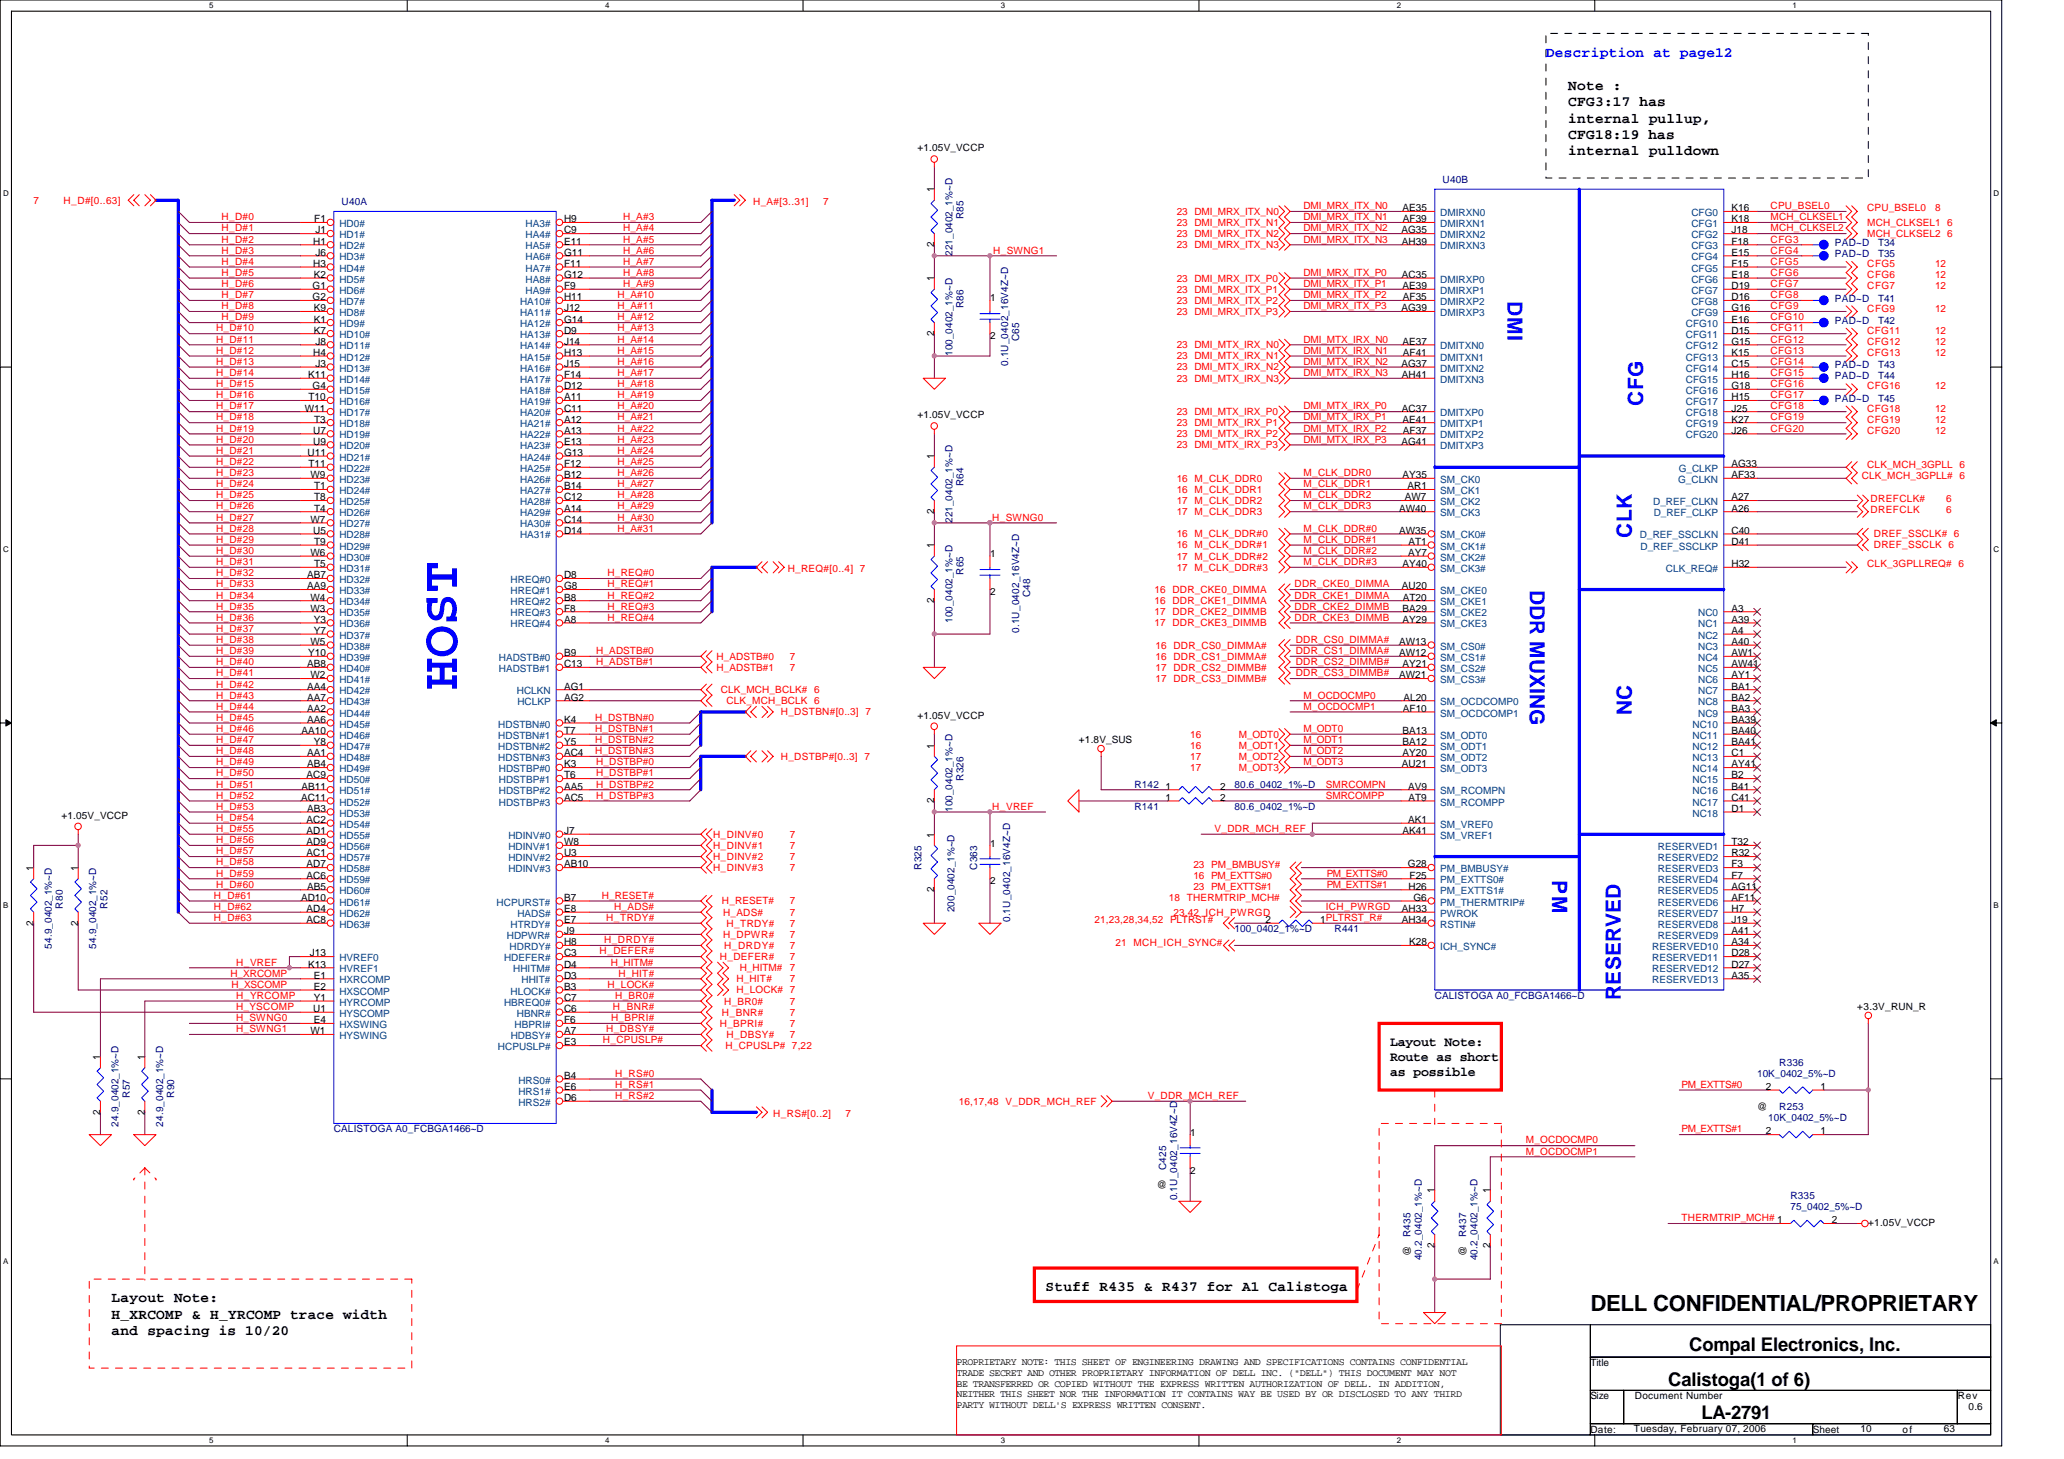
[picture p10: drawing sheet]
<svg xmlns="http://www.w3.org/2000/svg" width="297mm" height="210mm" viewBox="0 0 297 210" stroke-linecap="round" stroke-linejoin="round" font-family="sans-serif">
<defs><g id="words">
<text font-size="7.7" fill="#00f" x="65.8" y="99.2" transform="rotate(-90 65.8 99.2)">HOST</text>
<text font-size="3.2" x="228.9" y="188.6">DELL CONFIDENTIAL/PROPRIETARY</text>
<g font-size="3" fill="#00f">
<text x="217" y="43.3" transform="rotate(90 217 43.3)">DMI</text>
<text x="236.5" y="58.4" transform="rotate(-90 236.5 58.4)">CFG</text>
<text x="234.9" y="77.4" transform="rotate(-90 234.9 77.4)">CLK</text>
<text x="220.2" y="84.8" transform="rotate(90 220.2 84.8)">DDR MUXING</text>
<text x="234.9" y="102.9" transform="rotate(-90 234.9 102.9)">NC</text>
<text x="223.4" y="126.6" transform="rotate(90 223.4 126.6)">PM</text>
<text x="233.3" y="143.9" transform="rotate(-90 233.3 143.9)">RESERVED</text>
</g>
<g font-size="2.7">
<text x="243.1" y="194.4">Compal Electronics, Inc.</text>
<text x="240.1" y="199.3">Calistoga(1 of 6)</text>
<text x="244.9" y="204.2">LA-2791</text>
</g>
<text font-size="2.1" fill="#00f" x="222.5" y="8.1">Description at page12</text>
<g font-size="2.1">
<text x="225.7" y="13">Note :</text>
<text x="225.7" y="15.3">CFG3:17 has</text>
<text x="225.7" y="17.7">internal pullup,</text>
<text x="225.7" y="20">CFG18:19 has</text>
<text x="225.7" y="22.4">internal pulldown</text>
<text x="150.5" y="185.8">Stuff R435 &amp; R437 for A1 Calistoga</text>
<text x="16" y="187.4">Layout Note:</text>
<text x="16" y="189.7">H_XRCOMP &amp; H_YRCOMP trace width</text>
<text x="16" y="192.1">and spacing is 10/20</text>
</g>
<g font-size="1.9">
<text x="200.1" y="150.4">Layout Note:</text>
<text x="200.1" y="152.6">Route as short</text>
<text x="200.1" y="154.8">as possible</text>
</g>
<g font-size="1.4">
<text x="132.1" y="21.8">+1.05V_VCCP</text>
<text x="134.4" y="27.7" transform="rotate(-90 134.4 27.7)">1</text>
<text x="45.1" y="35.2">H1</text>
<text x="45.2" y="32">F1</text>
<text x="45.4" y="33.6">J1</text>
<text x="81.2" y="32">H9</text>
<text x="81.2" y="33.6">C9</text>
<text x="81.2" y="35.2">E11</text>
<text x="134.4" y="35.5" transform="rotate(-90 134.4 35.5)">2</text>
<text x="201.7" y="33.6">AG35</text>
<text x="201.8" y="35.2">AH39</text>
<text x="201.8" y="30.4">AE35</text>
<text x="201.9" y="32">AF39</text>
<text x="249.2" y="32">K18</text>
<text x="249.2" y="33.6">J18</text>
<text x="249.2" y="35.2">F18</text>
<text x="249.2" y="30.4">K16</text>
<text x="45" y="41.6">G1</text>
<text x="45.1" y="38.4">H3</text>
<text x="45.2" y="40">K2</text>
<text x="45.4" y="36.8">J6</text>
<text x="81.2" y="36.8">G11</text>
<text x="81.2" y="38.4">F11</text>
<text x="81.2" y="40">G12</text>
<text x="81.2" y="41.6">F9</text>
<text x="134.4" y="40.5" transform="rotate(-90 134.4 40.5)">1</text>
<text x="201.8" y="40">AC35</text>
<text x="201.8" y="41.6">AE39</text>
<text x="249.2" y="36.8">E15</text>
<text x="249.2" y="38.4">F15</text>
<text x="249.2" y="40">E18</text>
<text x="249.2" y="41.6">D19</text>
<text x="45" y="43.2">G2</text>
<text x="45.2" y="44.8">K9</text>
<text x="45.2" y="46.4">K1</text>
<text x="45.2" y="48">K7</text>
<text x="81.2" y="43.2">H11</text>
<text x="81.2" y="44.8">J12</text>
<text x="81.2" y="46.4">G14</text>
<text x="81.2" y="48">D9</text>
<text x="142.5" y="43.4">1</text>
<text x="201.7" y="44.8">AG39</text>
<text x="201.9" y="43.2">AF35</text>
<text x="249.2" y="46.4">E16</text>
<text x="249.2" y="48">D15</text>
<text x="249.2" y="43.2">D16</text>
<text x="249.2" y="44.8">G16</text>
<text x="45.1" y="51.2">H4</text>
<text x="45.4" y="49.6">J8</text>
<text x="45.4" y="52.8">J3</text>
<text x="81.2" y="49.6">J14</text>
<text x="81.2" y="51.2">H13</text>
<text x="81.2" y="52.8">J15</text>
<text x="134.4" y="48.3" transform="rotate(-90 134.4 48.3)">2</text>
<text x="142.5" y="48.8">2</text>
<text x="201.7" y="52.8">AG37</text>
<text x="201.8" y="49.6">AE37</text>
<text x="201.9" y="51.2">AF41</text>
<text x="249.2" y="49.6">G15</text>
<text x="249.2" y="51.2">K15</text>
<text x="249.2" y="52.8">C15</text>
<text x="43.9" y="59.2">W11</text>
<text x="44.4" y="54.4">K11</text>
<text x="44.4" y="57.6">T10</text>
<text x="45" y="56">G4</text>
<text x="81.2" y="54.4">F14</text>
<text x="81.2" y="56">D12</text>
<text x="81.2" y="57.6">A11</text>
<text x="81.2" y="59.2">C11</text>
<text x="201.8" y="54.4">AH41</text>
<text x="201.8" y="59.2">AC37</text>
<text x="249.2" y="56">G18</text>
<text x="249.2" y="54.4">H16</text>
<text x="249.2" y="57.6">H15</text>
<text x="249.2" y="59.2">J25</text>
<text x="44.3" y="65.6">U11</text>
<text x="45.1" y="62.4">U7</text>
<text x="45.1" y="64">U9</text>
<text x="45.2" y="60.8">T3</text>
<text x="81.2" y="60.8">A12</text>
<text x="81.2" y="62.4">A13</text>
<text x="81.2" y="64">E13</text>
<text x="81.2" y="65.6">G13</text>
<text x="132.1" y="60.2">+1.05V_VCCP</text>
<text x="201.7" y="64">AG41</text>
<text x="201.8" y="60.8">AE41</text>
<text x="201.9" y="62.4">AF37</text>
<text x="249.2" y="60.8">K27</text>
<text x="249.2" y="62.4">J26</text>
<text x="44.4" y="67.2">T11</text>
<text x="44.7" y="68.8">W9</text>
<text x="45.2" y="70.4">T1</text>
<text x="45.2" y="72">T8</text>
<text x="81.2" y="67.2">F12</text>
<text x="81.2" y="68.8">B12</text>
<text x="81.2" y="70.4">B14</text>
<text x="81.2" y="72">C12</text>
<text x="134.4" y="66.1" transform="rotate(-90 134.4 66.1)">1</text>
<text x="201.8" y="68.8">AY35</text>
<text x="202.2" y="72">AW7</text>
<text x="202.6" y="70.4">AR1</text>
<text x="249.2" y="67.2">AG33</text>
<text x="249.2" y="72">A27</text>
<text x="249.2" y="68.8">AF33</text>
<text x="44.7" y="75.2">W7</text>
<text x="45.1" y="76.8">U5</text>
<text x="45.2" y="73.6">T4</text>
<text x="81.2" y="73.6">A14</text>
<text x="81.2" y="75.2">C14</text>
<text x="81.2" y="76.8">D14</text>
<text x="134.4" y="73.9" transform="rotate(-90 134.4 73.9)">2</text>
<text x="201.4" y="73.6">AW40</text>
<text x="201.4" y="76.8">AW35</text>
<text x="249.2" y="76.8">C40</text>
<text x="249.2" y="73.6">A26</text>
<text x="44.2" y="83.2">AB7</text>
<text x="44.7" y="80">W6</text>
<text x="45.2" y="78.4">T9</text>
<text x="45.2" y="81.6">T5</text>
<text x="81.2" y="83.2">D8</text>
<text x="134.4" y="78.9" transform="rotate(-90 134.4 78.9)">1</text>
<text x="142.5" y="80.2">1</text>
<text x="201.8" y="81.6">AY40</text>
<text x="202.6" y="80">AY7</text>
<text x="202.7" y="78.4">AT1</text>
<text x="249.2" y="81.6">H32</text>
<text x="249.2" y="78.4">D41</text>
<text x="44.2" y="84.8">AA9</text>
<text x="44.7" y="86.4">W4</text>
<text x="44.7" y="88">W3</text>
<text x="45.2" y="89.6">Y3</text>
<text x="81.2" y="84.8">G8</text>
<text x="81.2" y="86.4">B8</text>
<text x="81.2" y="88">F8</text>
<text x="81.2" y="89.6">A8</text>
<text x="134.4" y="86.7" transform="rotate(-90 134.4 86.7)">2</text>
<text x="142.5" y="85.6">2</text>
<text x="201.8" y="84.8">AU20</text>
<text x="201.8" y="88">BA29</text>
<text x="201.8" y="89.6">AY29</text>
<text x="201.9" y="86.4">AT20</text>
<text x="249.2" y="88">A3</text>
<text x="249.2" y="89.6">A39</text>
<text x="44.2" y="96">AB8</text>
<text x="44.4" y="94.4">Y10</text>
<text x="44.7" y="92.8">W5</text>
<text x="45.2" y="91.2">Y7</text>
<text x="81.2" y="94.4">B9</text>
<text x="81.2" y="96">C13</text>
<text x="201.4" y="92.8">AW13</text>
<text x="201.4" y="94.4">AW12</text>
<text x="201.8" y="96">AY21</text>
<text x="249.2" y="91.2">A4</text>
<text x="249.2" y="92.8">A40</text>
<text x="249.2" y="94.4">AW1</text>
<text x="249.2" y="96">AW41</text>
<text x="44.2" y="99.2">AA4</text>
<text x="44.2" y="100.8">AA7</text>
<text x="44.7" y="97.6">W2</text>
<text x="81.2" y="100.8">AG2</text>
<text x="81.2" y="99.2">AG1</text>
<text x="201.4" y="97.6">AW21</text>
<text x="202" y="100.8">AL20</text>
<text x="249.2" y="97.6">AY1</text>
<text x="249.2" y="99.2">BA1</text>
<text x="249.2" y="100.8">BA2</text>
<text x="43.4" y="105.6">AA10</text>
<text x="44.2" y="102.4">AA2</text>
<text x="44.2" y="104">AA6</text>
<text x="45.2" y="107.2">Y8</text>
<text x="81.2" y="104">K4</text>
<text x="81.2" y="105.6">T7</text>
<text x="81.2" y="107.2">Y5</text>
<text x="132.1" y="103.4">+1.05V_VCCP</text>
<text x="134.4" y="107.7" transform="rotate(-90 134.4 107.7)">1</text>
<text x="155.3" y="106.9">+1.8V_SUS</text>
<text x="201.8" y="105.6">BA13</text>
<text x="201.8" y="107.2">BA12</text>
<text x="201.9" y="102.4">AF10</text>
<text x="249.2" y="102.4">BA3</text>
<text x="249.2" y="104">BA39</text>
<text x="249.2" y="105.6">BA40</text>
<text x="249.2" y="107.2">BA41</text>
<text x="43.4" y="113.6">AB11</text>
<text x="44.1" y="112">AC9</text>
<text x="44.2" y="108.8">AA1</text>
<text x="44.2" y="110.4">AB4</text>
<text x="81.2" y="110.4">K3</text>
<text x="81.2" y="112">T6</text>
<text x="81.2" y="113.6">AA5</text>
<text x="81.2" y="108.8">AC4</text>
<text x="167.7" y="113.6">1</text>
<text x="175.6" y="113.6">2</text>
<text x="201.8" y="110.4">AU21</text>
<text x="201.8" y="108.8">AY20</text>
<text x="202.6" y="113.6">AV9</text>
<text x="249.2" y="108.8">C1</text>
<text x="249.2" y="110.4">AY41</text>
<text x="249.2" y="112">B2</text>
<text x="249.2" y="113.6">B41</text>
<text x="8.8" y="117.8">+1.05V_VCCP</text>
<text x="43.3" y="115.2">AC11</text>
<text x="44.1" y="118.4">AC2</text>
<text x="44.1" y="120">AD1</text>
<text x="44.2" y="116.8">AB3</text>
<text x="81.2" y="115.2">AC5</text>
<text x="81.2" y="120">J7</text>
<text x="134.4" y="115.5" transform="rotate(-90 134.4 115.5)">2</text>
<text x="167.7" y="115.2">1</text>
<text x="175.6" y="115.2">2</text>
<text x="201.8" y="120">AK41</text>
<text x="202.6" y="118.4">AK1</text>
<text x="202.7" y="115.2">AT9</text>
<text x="249.2" y="115.2">C41</text>
<text x="249.2" y="116.8">D1</text>
<text x="4.8" y="125.3" transform="rotate(-90 4.8 125.3)">1</text>
<text x="11.2" y="125.3" transform="rotate(-90 11.2 125.3)">1</text>
<text x="44.1" y="121.6">AD9</text>
<text x="44.1" y="123.2">AC1</text>
<text x="44.1" y="124.8">AD7</text>
<text x="81.2" y="121.6">W8</text>
<text x="81.2" y="123.2">U3</text>
<text x="81.2" y="124.8">AB10</text>
<text x="134.4" y="120.5" transform="rotate(-90 134.4 120.5)">1</text>
<text x="142.5" y="121.8">1</text>
<text x="202.6" y="124.8">G28</text>
<text x="249.2" y="121.6">T32</text>
<text x="249.2" y="123.2">R32</text>
<text x="249.2" y="124.8">F3</text>
<text x="43.3" y="129.6">AD10</text>
<text x="44.1" y="126.4">AC6</text>
<text x="44.1" y="131.2">AD4</text>
<text x="44.2" y="128">AB5</text>
<text x="81.2" y="131.2">E8</text>
<text x="81.2" y="129.6">B7</text>
<text x="134.4" y="128.4" transform="rotate(-90 134.4 128.4)">2</text>
<text x="142.5" y="127.2">2</text>
<text x="201.8" y="131.2">AH33</text>
<text x="202.7" y="128">H26</text>
<text x="202.9" y="126.4">F25</text>
<text x="203.4" y="129.6">G6</text>
<text x="249.2" y="126.4">F7</text>
<text x="249.2" y="128">AG11</text>
<text x="249.2" y="129.6">AF11</text>
<text x="249.2" y="131.2">H7</text>
<text x="4.8" y="133.2" transform="rotate(-90 4.8 133.2)">2</text>
<text x="11.2" y="133.2" transform="rotate(-90 11.2 133.2)">2</text>
<text x="44.1" y="132.8">AC8</text>
<text x="44.6" y="137.6">J13</text>
<text x="81.2" y="137.6">C3</text>
<text x="81.2" y="132.8">E7</text>
<text x="81.2" y="136">H8</text>
<text x="81.2" y="134.4">J9</text>
<text x="182.1" y="132.8">2</text>
<text x="190" y="132.8">1PLTRST_R#</text>
<text x="201.8" y="132.8">AH34</text>
<text x="202.8" y="136">K28</text>
<text x="249.2" y="136">A34</text>
<text x="249.2" y="137.6">D28</text>
<text x="249.2" y="132.8">J19</text>
<text x="249.2" y="134.4">A41</text>
<text x="44.4" y="139.2">K13</text>
<text x="45.2" y="140.8">E1</text>
<text x="45.2" y="142.4">E2</text>
<text x="45.2" y="144">Y1</text>
<text x="81.2" y="140.8">D3</text>
<text x="81.2" y="144">C7</text>
<text x="81.2" y="142.4">B3</text>
<text x="81.2" y="139.2">D4</text>
<text x="249.2" y="139.2">D27</text>
<text x="249.2" y="140.8">A35</text>
<text x="44.7" y="148.8">W1</text>
<text x="45.1" y="145.6">U1</text>
<text x="45.2" y="147.2">E4</text>
<text x="81.2" y="147.2">F6</text>
<text x="81.2" y="145.6">C6</text>
<text x="81.2" y="148.8">A7</text>
<text x="267.3" y="145.3">+3.3V_RUN_R</text>
<text x="14.4" y="152.5" transform="rotate(-90 14.4 152.5)">1</text>
<text x="20.8" y="152.5" transform="rotate(-90 20.8 152.5)">1</text>
<text x="81.2" y="155.2">B4</text>
<text x="81.2" y="150.4">E3</text>
<text x="14.4" y="160.4" transform="rotate(-90 14.4 160.4)">2</text>
<text x="20.8" y="160.4" transform="rotate(-90 20.8 160.4)">2</text>
<text x="81.2" y="156.8">E6</text>
<text x="81.2" y="158.4">D6</text>
<text x="252.9" y="159.7">@</text>
<text x="254.1" y="156.8">2</text>
<text x="262" y="156.8">1</text>
<text x="171.3" y="163.4">1</text>
<text x="254.1" y="163.2">2</text>
<text x="262" y="163.2">1</text>
<text x="166.5" y="170.9">@</text>
<text x="171.3" y="168.8">2</text>
<text x="206.5" y="171.7" transform="rotate(-90 206.5 171.7)">1</text>
<text x="214.5" y="171.7" transform="rotate(-90 214.5 171.7)">1</text>
<text x="206.5" y="179.6" transform="rotate(-90 206.5 179.6)">2</text>
<text x="214.5" y="179.6" transform="rotate(-90 214.5 179.6)">2</text>
<text x="263.6" y="176">2</text>
<text x="268.9" y="176.4">+1.05V_VCCP</text>
<text x="203" y="180.7" transform="rotate(-90 203 180.7)">@</text>
<text x="211" y="180.7" transform="rotate(-90 211 180.7)">@</text>
<text x="137.7" y="196.4">PROPRIETARY NOTE: THIS SHEET OF ENGINEERING DRAWING AND SPECIFICATIONS CONTAINS CONFIDENTIAL</text>
<text x="137.7" y="197.9">TRADE SECRET AND OTHER PROPRIETARY INFORMATION OF DELL INC. (&quot;DELL&quot;) THIS DOCUMENT MAY NOT</text>
<text x="228.9" y="196.5">Title</text>
<text x="137.7" y="199.5">BE TRANSFERRED OR COPIED WITHOUT THE EXPRESS WRITTEN AUTHORIZATION OF DELL. IN ADDITION,</text>
<text x="137.7" y="201">NEITHER THIS SHEET NOR THE INFORMATION IT CONTAINS WAY BE USED BY OR DISCLOSED TO ANY THIRD</text>
<text x="137.7" y="202.6">PARTY WITHOUT DELL'S EXPRESS WRITTEN CONSENT.</text>
<text x="228.9" y="201.3">Size</text>
<text x="235.3" y="201.3">Document Number</text>
<text x="281.7" y="201.3">Rev</text>
<text x="283.3" y="202.9">0.6</text>
<text x="228.9" y="206.1">Date:</text>
<text x="235.1" y="206">Tuesday, February 07, 2006</text>
<text x="260.9" y="206.1">Sheet</text>
<text x="267.8" y="206">10</text>
<text x="273.8" y="206.1">of</text>
<text x="279.8" y="206">63</text>
</g>
<g font-size="1.4" fill="#f00">
<text x="4.8" y="29.3">7</text>
<text x="9.2" y="29.3">H_D#[0..63]</text>
<text x="108.4" y="29.5">H_A#[3..31]</text>
<text x="118.5" y="29.5">7</text>
<text x="31.9" y="31.7">H_D#0</text>
<text x="31.9" y="33.3">H_D#1</text>
<text x="31.9" y="34.9">H_D#2</text>
<text x="89.7" y="31.7">H_A#3</text>
<text x="89.7" y="34.9">H_A#5</text>
<text x="89.7" y="33.3">H_A#4</text>
<text x="169.4" y="30.9">23 DMI_MRX_ITX_N0</text>
<text x="169.4" y="32.5">23 DMI_MRX_ITX_N1</text>
<text x="169.4" y="34.1">23 DMI_MRX_ITX_N2</text>
<text x="169.4" y="35.7">23 DMI_MRX_ITX_N3</text>
<text x="187.6" y="30.1">DMI_MRX_ITX_N0</text>
<text x="187.6" y="31.7">DMI_MRX_ITX_N1</text>
<text x="187.6" y="33.3">DMI_MRX_ITX_N2</text>
<text x="187.6" y="34.9">DMI_MRX_ITX_N3</text>
<text x="254.8" y="31.7">MCH_CLKSEL1</text>
<text x="254.8" y="30.1">CPU_BSEL0</text>
<text x="254.8" y="33.3">MCH_CLKSEL2</text>
<text x="254.8" y="34.9">CFG3</text>
<text x="268.7" y="32.5">MCH_CLKSEL1 6</text>
<text x="268.7" y="30.4">CPU_BSEL0</text>
<text x="268.7" y="34.1">MCH_CLKSEL2 6</text>
<text x="278.5" y="30.4">8</text>
<text x="31.9" y="36.5">H_D#3</text>
<text x="31.9" y="41.3">H_D#6</text>
<text x="31.9" y="38.1">H_D#4</text>
<text x="31.9" y="39.7">H_D#5</text>
<text x="89.7" y="39.7">H_A#8</text>
<text x="89.7" y="38.1">H_A#7</text>
<text x="89.7" y="36.5">H_A#6</text>
<text x="89.7" y="41.3">H_A#9</text>
<text x="142.9" y="36.5">H_SWNG1</text>
<text x="169.4" y="40.5">23 DMI_MRX_ITX_P0</text>
<text x="187.6" y="39.7">DMI_MRX_ITX_P0</text>
<text x="187.6" y="41.3">DMI_MRX_ITX_P1</text>
<text x="254.8" y="41.3">CFG7</text>
<text x="254.8" y="38.1">CFG5</text>
<text x="254.8" y="36.5">CFG4</text>
<text x="254.8" y="39.7">CFG6</text>
<text x="268.7" y="41.6">CFG7</text>
<text x="268.7" y="38.4">CFG5</text>
<text x="268.7" y="40">CFG6</text>
<text x="278.5" y="41.6">12</text>
<text x="278.5" y="38.4">12</text>
<text x="278.5" y="40">12</text>
<text x="31.1" y="47.7">H_D#10</text>
<text x="31.9" y="42.9">H_D#7</text>
<text x="31.9" y="44.5">H_D#8</text>
<text x="31.9" y="46.1">H_D#9</text>
<text x="88.9" y="47.7">H_A#13</text>
<text x="88.9" y="46.1">H_A#12</text>
<text x="88.9" y="44.5">H_A#11</text>
<text x="88.9" y="42.9">H_A#10</text>
<text x="169.4" y="42.1">23 DMI_MRX_ITX_P1</text>
<text x="169.4" y="43.7">23 DMI_MRX_ITX_P2</text>
<text x="169.4" y="45.3">23 DMI_MRX_ITX_P3</text>
<text x="187.6" y="42.9">DMI_MRX_ITX_P2</text>
<text x="187.6" y="44.5">DMI_MRX_ITX_P3</text>
<text x="254.8" y="44.5">CFG9</text>
<text x="254.8" y="47.7">CFG11</text>
<text x="254.8" y="42.9">CFG8</text>
<text x="254.8" y="46.1">CFG10</text>
<text x="268.7" y="44.8">CFG9</text>
<text x="278.5" y="44.8">12</text>
<text x="31.1" y="52.5">H_D#13</text>
<text x="31.1" y="50.9">H_D#12</text>
<text x="31.1" y="49.3">H_D#11</text>
<text x="88.9" y="50.9">H_A#15</text>
<text x="88.9" y="52.5">H_A#16</text>
<text x="88.9" y="49.3">H_A#14</text>
<text x="169.4" y="50.1">23 DMI_MTX_IRX_N0</text>
<text x="169.4" y="51.7">23 DMI_MTX_IRX_N1</text>
<text x="169.4" y="53.3">23 DMI_MTX_IRX_N2</text>
<text x="187.6" y="49.3">DMI_MTX_IRX_N0</text>
<text x="187.6" y="50.9">DMI_MTX_IRX_N1</text>
<text x="187.6" y="52.5">DMI_MTX_IRX_N2</text>
<text x="254.8" y="50.9">CFG13</text>
<text x="254.8" y="49.3">CFG12</text>
<text x="254.8" y="52.5">CFG14</text>
<text x="268.7" y="49.6">CFG12</text>
<text x="268.7" y="51.2">CFG13</text>
<text x="268.7" y="48">CFG11</text>
<text x="278.5" y="51.2">12</text>
<text x="278.5" y="48">12</text>
<text x="278.5" y="49.6">12</text>
<text x="31.1" y="57.3">H_D#16</text>
<text x="31.1" y="58.9">H_D#17</text>
<text x="31.1" y="55.7">H_D#15</text>
<text x="31.1" y="54.1">H_D#14</text>
<text x="88.9" y="58.9">H_A#20</text>
<text x="88.9" y="54.1">H_A#17</text>
<text x="88.9" y="57.3">H_A#19</text>
<text x="88.9" y="55.7">H_A#18</text>
<text x="169.4" y="54.9">23 DMI_MTX_IRX_N3</text>
<text x="169.4" y="59.7">23 DMI_MTX_IRX_P0</text>
<text x="187.6" y="58.9">DMI_MTX_IRX_P0</text>
<text x="187.6" y="54.1">DMI_MTX_IRX_N3</text>
<text x="254.8" y="58.9">CFG18</text>
<text x="254.8" y="55.7">CFG16</text>
<text x="254.8" y="54.1">CFG15</text>
<text x="254.8" y="57.3">CFG17</text>
<text x="268.7" y="56">CFG16</text>
<text x="268.7" y="59.2">CFG18</text>
<text x="278.5" y="56">12</text>
<text x="278.5" y="59.2">12</text>
<text x="31.1" y="62.1">H_D#19</text>
<text x="31.1" y="63.7">H_D#20</text>
<text x="31.1" y="65.3">H_D#21</text>
<text x="31.1" y="60.5">H_D#18</text>
<text x="88.9" y="62.1">H_A#22</text>
<text x="88.9" y="60.5">H_A#21</text>
<text x="88.9" y="65.3">H_A#24</text>
<text x="88.9" y="63.7">H_A#23</text>
<text x="169.4" y="61.3">23 DMI_MTX_IRX_P1</text>
<text x="169.4" y="62.9">23 DMI_MTX_IRX_P2</text>
<text x="169.4" y="64.5">23 DMI_MTX_IRX_P3</text>
<text x="187.6" y="60.5">DMI_MTX_IRX_P1</text>
<text x="187.6" y="62.1">DMI_MTX_IRX_P2</text>
<text x="187.6" y="63.7">DMI_MTX_IRX_P3</text>
<text x="254.8" y="60.5">CFG19</text>
<text x="254.8" y="62.1">CFG20</text>
<text x="268.7" y="60.8">CFG19</text>
<text x="268.7" y="62.4">CFG20</text>
<text x="278.5" y="60.8">12</text>
<text x="278.5" y="62.4">12</text>
<text x="31.1" y="71.7">H_D#25</text>
<text x="31.1" y="70.1">H_D#24</text>
<text x="31.1" y="68.5">H_D#23</text>
<text x="31.1" y="66.9">H_D#22</text>
<text x="88.9" y="71.7">H_A#28</text>
<text x="88.9" y="68.5">H_A#26</text>
<text x="88.9" y="70.1">H_A#27</text>
<text x="88.9" y="66.9">H_A#25</text>
<text x="169.4" y="70.9">16 M_CLK_DDR1</text>
<text x="169.4" y="69.3">16 M_CLK_DDR0</text>
<text x="187.6" y="71.7">M_CLK_DDR2</text>
<text x="187.6" y="70.1">M_CLK_DDR1</text>
<text x="187.6" y="68.5">M_CLK_DDR0</text>
<text x="267.9" y="69">CLK_MCH_3GPLL# 6</text>
<text x="268.7" y="67.4">CLK_MCH_3GPLL 6</text>
<text x="31.1" y="74.9">H_D#27</text>
<text x="31.1" y="76.5">H_D#28</text>
<text x="31.1" y="73.3">H_D#26</text>
<text x="88.9" y="76.5">H_A#31</text>
<text x="88.9" y="74.9">H_A#30</text>
<text x="88.9" y="73.3">H_A#29</text>
<text x="142.8" y="74.9">H_SWNG0</text>
<text x="169.4" y="77.3">16 M_CLK_DDR#0</text>
<text x="169.4" y="74.1">17 M_CLK_DDR3</text>
<text x="169.4" y="72.5">17 M_CLK_DDR2</text>
<text x="187.6" y="73.3">M_CLK_DDR3</text>
<text x="187.6" y="76.5">M_CLK_DDR#0</text>
<text x="269.2" y="73.8">DREFCLK</text>
<text x="269.2" y="72.2">DREFCLK#</text>
<text x="269.7" y="77.3">DREF_SSCLK# 6</text>
<text x="280.1" y="72.2">6</text>
<text x="280.1" y="73.8">6</text>
<text x="31.1" y="82.9">H_D#32</text>
<text x="31.1" y="81.3">H_D#31</text>
<text x="31.1" y="79.7">H_D#30</text>
<text x="31.1" y="78.1">H_D#29</text>
<text x="87.4" y="82.9">H_REQ#0</text>
<text x="113.4" y="82.3">H_REQ#[0..4] 7</text>
<text x="169.4" y="82.1">17 M_CLK_DDR#3</text>
<text x="169.4" y="80.5">17 M_CLK_DDR#2</text>
<text x="169.4" y="78.9">16 M_CLK_DDR#1</text>
<text x="187.6" y="78.1">M_CLK_DDR#1</text>
<text x="187.6" y="79.7">M_CLK_DDR#2</text>
<text x="187.6" y="81.3">M_CLK_DDR#3</text>
<text x="268.7" y="81.6">CLK_3GPLLREQ# 6</text>
<text x="269.7" y="78.9">DREF_SSCLK 6</text>
<text x="31.1" y="87.7">H_D#35</text>
<text x="31.1" y="84.5">H_D#33</text>
<text x="31.1" y="89.3">H_D#36</text>
<text x="31.1" y="86.1">H_D#34</text>
<text x="87.4" y="89.3">H_REQ#4</text>
<text x="87.4" y="86.1">H_REQ#2</text>
<text x="87.4" y="87.7">H_REQ#3</text>
<text x="87.4" y="84.5">H_REQ#1</text>
<text x="166.2" y="86.9">16 DDR_CKE1_DIMMA</text>
<text x="166.2" y="85.3">16 DDR_CKE0_DIMMA</text>
<text x="166.2" y="88.5">17 DDR_CKE2_DIMMB</text>
<text x="186.3" y="84.5">DDR_CKE0_DIMMA</text>
<text x="186.3" y="86.1">DDR_CKE1_DIMMA</text>
<text x="186.3" y="89.3">DDR_CKE3_DIMMB</text>
<text x="186.3" y="87.7">DDR_CKE2_DIMMB</text>
<text x="31.1" y="94.1">H_D#39</text>
<text x="31.1" y="92.5">H_D#38</text>
<text x="31.1" y="95.7">H_D#40</text>
<text x="31.1" y="90.9">H_D#37</text>
<text x="85.8" y="95.7">H_ADSTB#1</text>
<text x="85.8" y="94.1">H_ADSTB#0</text>
<text x="103.1" y="94.9">H_ADSTB#0</text>
<text x="113.7" y="94.9">7</text>
<text x="166.2" y="90.1">17 DDR_CKE3_DIMMB</text>
<text x="166.3" y="94.9">16 DDR_CS1_DIMMA#</text>
<text x="166.3" y="93.3">16 DDR_CS0_DIMMA#</text>
<text x="186.5" y="94.1">DDR_CS1_DIMMA#</text>
<text x="186.5" y="92.5">DDR_CS0_DIMMA#</text>
<text x="186.5" y="95.7">DDR_CS2_DIMMB#</text>
<text x="31.1" y="100.5">H_D#43</text>
<text x="31.1" y="97.3">H_D#41</text>
<text x="31.1" y="98.9">H_D#42</text>
<text x="103.1" y="96.5">H_ADSTB#1</text>
<text x="103.7" y="99.7">CLK_MCH_BCLK# 6</text>
<text x="104.5" y="101.3">CLK_MCH_BCLK 6</text>
<text x="113.7" y="96.5">7</text>
<text x="166.3" y="96.5">17 DDR_CS2_DIMMB#</text>
<text x="166.3" y="98.1">17 DDR_CS3_DIMMB#</text>
<text x="186.5" y="97.3">DDR_CS3_DIMMB#</text>
<text x="187.6" y="100.5">M_OCDOCMP0</text>
<text x="31.1" y="105.3">H_D#46</text>
<text x="31.1" y="102.1">H_D#44</text>
<text x="31.1" y="103.7">H_D#45</text>
<text x="31.1" y="106.9">H_D#47</text>
<text x="85.7" y="105.3">H_DSTBN#1</text>
<text x="85.7" y="103.7">H_DSTBN#0</text>
<text x="85.7" y="106.9">H_DSTBN#2</text>
<text x="112.4" y="102.9">H_DSTBN#[0..3] 7</text>
<text x="171.3" y="106.1">16</text>
<text x="171.3" y="107.7">16</text>
<text x="178.3" y="106.1">M_ODT0</text>
<text x="178.3" y="107.7">M_ODT1</text>
<text x="187.6" y="106.9">M_ODT1</text>
<text x="187.6" y="102.1">M_OCDOCMP1</text>
<text x="187.6" y="105.3">M_ODT0</text>
<text x="31.1" y="108.5">H_D#48</text>
<text x="31.1" y="113.3">H_D#51</text>
<text x="31.1" y="111.7">H_D#50</text>
<text x="31.1" y="110.1">H_D#49</text>
<text x="85.7" y="108.5">H_DSTBN#3</text>
<text x="85.8" y="110.1">H_DSTBP#0</text>
<text x="85.8" y="113.3">H_DSTBP#2</text>
<text x="85.8" y="111.7">H_DSTBP#1</text>
<text x="112.4" y="109.3">H_DSTBP#[0..3] 7</text>
<text x="171.3" y="110.9">17</text>
<text x="171.3" y="109.3">17</text>
<text x="178.3" y="110.9">M_ODT3</text>
<text x="178.3" y="109.3">M_ODT2</text>
<text x="187.6" y="110.1">M_ODT3</text>
<text x="187.6" y="108.5">M_ODT2</text>
<text x="190.8" y="113.3">SMRCOMPN</text>
<text x="31.1" y="116.5">H_D#53</text>
<text x="31.1" y="118.1">H_D#54</text>
<text x="31.1" y="114.9">H_D#52</text>
<text x="31.1" y="119.7">H_D#55</text>
<text x="85.8" y="114.9">H_DSTBP#3</text>
<text x="142.8" y="116.5">H_VREF</text>
<text x="174.8" y="119.7">V_DDR_MCH_REF</text>
<text x="190.8" y="114.9">SMRCOMPP</text>
<text x="31.1" y="124.5">H_D#58</text>
<text x="31.1" y="121.3">H_D#56</text>
<text x="31.1" y="122.9">H_D#57</text>
<text x="102.6" y="122.1">H_DINV#1</text>
<text x="102.6" y="120.5">H_DINV#0</text>
<text x="102.6" y="123.7">H_DINV#2</text>
<text x="102.6" y="125.3">H_DINV#3</text>
<text x="113.7" y="122.1">7</text>
<text x="113.7" y="120.5">7</text>
<text x="113.7" y="123.7">7</text>
<text x="113.7" y="125.3">7</text>
<text x="171.7" y="124.8">23 PM_BMBUSY#</text>
<text x="30.8" y="130.9">H_D#62</text>
<text x="30.8" y="129.3">H_D#61</text>
<text x="31.1" y="127.7">H_D#60</text>
<text x="31.1" y="126.1">H_D#59</text>
<text x="86.6" y="129.3">H_RESET#</text>
<text x="88.4" y="130.9">H_ADS#</text>
<text x="103.9" y="130.1">H_RESET#</text>
<text x="104.1" y="131.7">H_ADS#</text>
<text x="113.7" y="130.1">7</text>
<text x="113.7" y="131.7">7</text>
<text x="168.2" y="129.6">18 THERMTRIP_MCH#</text>
<text x="168.9" y="131.7">23,42 ICH_PWRGD</text>
<text x="171.7" y="126.4">16 PM_EXTTS#0</text>
<text x="171.7" y="128">23 PM_EXTTS#1</text>
<text x="190.8" y="130.9">ICH_PWRGD</text>
<text x="190.9" y="127.7">PM_EXTTS#1</text>
<text x="190.9" y="126.1">PM_EXTTS#0</text>
<text x="30.8" y="132.5">H_D#63</text>
<text x="86.3" y="137.3">H_DEFER#</text>
<text x="86.9" y="135.7">H_DRDY#</text>
<text x="87.2" y="132.5">H_TRDY#</text>
<text x="104.1" y="134.9">H_DPWR#</text>
<text x="104.2" y="136.5">H_DRDY#</text>
<text x="104.5" y="133.3">H_TRDY#</text>
<text x="113.7" y="136.5">7</text>
<text x="113.7" y="134.9">7</text>
<text x="113.7" y="133.3">7</text>
<text x="157.5" y="132.8">21,23,28,34,52 PLTRST#</text>
<text x="160.5" y="136">21 MCH_ICH_SYNC#</text>
<text x="33.2" y="140.5">H_XRCOMP</text>
<text x="33.3" y="142.1">H_XSCOMP</text>
<text x="34" y="138.9">H_VREF</text>
<text x="34" y="143.7">H_YRCOMP</text>
<text x="87.4" y="142.1">H_LOCK#</text>
<text x="87.9" y="138.9">H_HITM#</text>
<text x="88.5" y="143.7">H_BR0#</text>
<text x="89" y="140.5">H_HIT#</text>
<text x="103.6" y="138.1">H_DEFER#</text>
<text x="106" y="141.3">H_HIT#</text>
<text x="106" y="142.9">H_LOCK# 7</text>
<text x="106.5" y="139.7">H_HITM#</text>
<text x="113.7" y="141.3">7</text>
<text x="113.7" y="139.7">7</text>
<text x="113.7" y="138.1">7</text>
<text x="34" y="148.5">H_SWNG1</text>
<text x="34" y="146.9">H_SWNG0</text>
<text x="34" y="145.3">H_YSCOMP</text>
<text x="87.2" y="148.5">H_DBSY#</text>
<text x="87.9" y="146.9">H_BPRI#</text>
<text x="88.2" y="145.3">H_BNR#</text>
<text x="103.6" y="147.7">H_BPRI#</text>
<text x="103.9" y="146.1">H_BNR#</text>
<text x="104.2" y="144.5">H_BR0#</text>
<text x="104.5" y="149.3">H_DBSY#</text>
<text x="113.7" y="144.5">7</text>
<text x="113.7" y="149.3">7</text>
<text x="113.7" y="146.1">7</text>
<text x="113.7" y="147.7">7</text>
<text x="86.8" y="150.1">H_CPUSLP#</text>
<text x="88.5" y="154.9">H_RS#0</text>
<text x="104.4" y="150.9">H_CPUSLP# 7,22</text>
<text x="88.5" y="158.1">H_RS#2</text>
<text x="88.5" y="156.5">H_RS#1</text>
<text x="111.3" y="160.7">H_RS#[0..2]</text>
<text x="121.7" y="160.7">7</text>
<text x="138" y="158.9">16,17,48 V_DDR_MCH_REF</text>
<text x="165.2" y="158.1">V_DDR_MCH_REF</text>
<text x="242" y="156.5">PM_EXTTS#0</text>
<text x="219.6" y="166.1">M_OCDOCMP1</text>
<text x="219.6" y="164.5">M_OCDOCMP0</text>
<text x="242" y="162.9">PM_EXTTS#1</text>
<text x="242" y="175.7">THERMTRIP_MCH# 1</text>
</g>
<g font-size="1.4" fill="#000080">
<text x="49.2" y="29.5">U40A</text>
<text x="207.6" y="26.3">U40B</text>
<text x="138.7" y="31.5" transform="rotate(-90 138.7 31.5)">R85</text>
<text x="264.1" y="35.4">PAD~D</text>
<text x="270.3" y="35.4">T34</text>
<text x="137.1" y="36.8" transform="rotate(-90 137.1 36.8)">221_0402_1%~D</text>
<text x="264.1" y="37">PAD~D</text>
<text x="270.3" y="37">T35</text>
<text x="138.7" y="44.3" transform="rotate(-90 138.7 44.3)">R86</text>
<text x="264.1" y="43.4">PAD~D</text>
<text x="264.1" y="46.6">PAD~D</text>
<text x="270.3" y="43.4">T41</text>
<text x="270.3" y="46.6">T42</text>
<text x="137.1" y="51.2" transform="rotate(-90 137.1 51.2)">100_0402_1%~D</text>
<text x="145.1" y="52.7" transform="rotate(-90 145.1 52.7)">0.1U_0402_16V4Z~D</text>
<text x="146.7" y="49.1" transform="rotate(-90 146.7 49.1)">C65</text>
<text x="264.1" y="53">PAD~D</text>
<text x="270.3" y="53">T43</text>
<text x="264.1" y="54.6">PAD~D</text>
<text x="264.1" y="57.8">PAD~D</text>
<text x="270.3" y="54.6">T44</text>
<text x="270.3" y="57.8">T45</text>
<text x="138.7" y="69.9" transform="rotate(-90 138.7 69.9)">R64</text>
<text x="137.1" y="75.2" transform="rotate(-90 137.1 75.2)">221_0402_1%~D</text>
<text x="138.7" y="82.7" transform="rotate(-90 138.7 82.7)">R65</text>
<text x="137.1" y="89.6" transform="rotate(-90 137.1 89.6)">100_0402_1%~D</text>
<text x="148.3" y="85.9" transform="rotate(-90 148.3 85.9)">C48</text>
<text x="146.7" y="91.1" transform="rotate(-90 146.7 91.1)">0.1U_0402_16V4Z~D</text>
<text x="138.7" y="112.4" transform="rotate(-90 138.7 112.4)">R326</text>
<text x="163.3" y="113.3">R142</text>
<text x="177.7" y="113.3">80.6_0402_1%~D</text>
<text x="137.1" y="116.8" transform="rotate(-90 137.1 116.8)">100_0402_1%~D</text>
<text x="163.3" y="116.5">R141</text>
<text x="177.7" y="116.5">80.6_0402_1%~D</text>
<text x="132.6" y="125.1" transform="rotate(-90 132.6 125.1)">R325</text>
<text x="140.6" y="125.1" transform="rotate(-90 140.6 125.1)">C363</text>
<text x="9.1" y="130.7" transform="rotate(-90 9.1 130.7)">R80</text>
<text x="15.5" y="130.7" transform="rotate(-90 15.5 130.7)">R52</text>
<text x="137.4" y="131.2" transform="rotate(-90 137.4 131.2)">200_0402_1%~D</text>
<text x="7.5" y="136.5" transform="rotate(-90 7.5 136.5)">54.9_0402_1%~D</text>
<text x="13.9" y="136.5" transform="rotate(-90 13.9 136.5)">54.9_0402_1%~D</text>
<text x="145.4" y="132.7" transform="rotate(-90 145.4 132.7)">0.1U_0402_16V4Z~D</text>
<text x="177.7" y="134.1">100_0402_1%~D</text>
<text x="192.1" y="134.1">R441</text>
<text x="206.5" y="143.7">CALISTOGA A0_FCBGA1466~D</text>
<text x="252.9" y="154.9">10K_0402_5%~D</text>
<text x="256.1" y="153.3">R336</text>
<text x="18.7" y="157.9" transform="rotate(-90 18.7 157.9)">R57</text>
<text x="25.1" y="157.9" transform="rotate(-90 25.1 157.9)">R90</text>
<text x="254.5" y="161.3">10K_0402_5%~D</text>
<text x="256.1" y="159.7">R253</text>
<text x="17.1" y="162.1" transform="rotate(-90 17.1 162.1)">24.9_0402_1%~D</text>
<text x="23.5" y="162.1" transform="rotate(-90 23.5 162.1)">24.9_0402_1%~D</text>
<text x="48" y="162.9">CALISTOGA A0_FCBGA1466~D</text>
<text x="167.8" y="168.4" transform="rotate(-90 167.8 168.4)">C425</text>
<text x="169.4" y="172.7" transform="rotate(-90 169.4 172.7)">0.1U_0402_16V4Z~D</text>
<text x="257.7" y="172.5">R335</text>
<text x="203" y="177.9" transform="rotate(-90 203 177.9)">R435</text>
<text x="211" y="177.9" transform="rotate(-90 211 177.9)">R437</text>
<text x="257.7" y="174.1">75_0402_5%~D</text>
<text x="204.6" y="181.3" transform="rotate(-90 204.6 181.3)">40.2_0402_1%~D</text>
<text x="212.6" y="181.3" transform="rotate(-90 212.6 181.3)">40.2_0402_1%~D</text>
</g>
<g font-size="1.4" fill="#004080">
<text x="48.8" y="32.7">HD0#</text>
<text x="48.8" y="34.3">HD1#</text>
<text x="48.8" y="35.9">HD2#</text>
<text x="75.6" y="32.7">HA3#</text>
<text x="75.6" y="34.3">HA4#</text>
<text x="75.6" y="35.9">HA5#</text>
<text x="207.3" y="31.1">DMIRXN0</text>
<text x="207.3" y="32.7">DMIRXN1</text>
<text x="207.3" y="34.3">DMIRXN2</text>
<text x="207.3" y="35.9">DMIRXN3</text>
<text x="243.4" y="32.7">CFG1</text>
<text x="243.4" y="34.3">CFG2</text>
<text x="243.4" y="35.9">CFG3</text>
<text x="243.4" y="31.1">CFG0</text>
<text x="48.8" y="37.5">HD3#</text>
<text x="48.8" y="39.1">HD4#</text>
<text x="48.8" y="40.7">HD5#</text>
<text x="75.6" y="37.5">HA6#</text>
<text x="75.6" y="39.1">HA7#</text>
<text x="75.6" y="40.7">HA8#</text>
<text x="207.3" y="40.7">DMIRXP0</text>
<text x="243.4" y="37.5">CFG4</text>
<text x="243.4" y="39.1">CFG5</text>
<text x="243.4" y="40.7">CFG6</text>
<text x="48.8" y="42.3">HD6#</text>
<text x="48.8" y="43.9">HD7#</text>
<text x="48.8" y="45.5">HD8#</text>
<text x="48.8" y="47.1">HD9#</text>
<text x="74.8" y="43.9">HA10#</text>
<text x="74.8" y="45.5">HA11#</text>
<text x="74.8" y="47.1">HA12#</text>
<text x="75.6" y="42.3">HA9#</text>
<text x="207.3" y="42.3">DMIRXP1</text>
<text x="207.3" y="43.9">DMIRXP2</text>
<text x="207.3" y="45.5">DMIRXP3</text>
<text x="242.6" y="47.1">CFG10</text>
<text x="243.4" y="42.3">CFG7</text>
<text x="243.4" y="43.9">CFG8</text>
<text x="243.4" y="45.5">CFG9</text>
<text x="48.8" y="48.7">HD10#</text>
<text x="48.8" y="50.3">HD11#</text>
<text x="48.8" y="51.9">HD12#</text>
<text x="48.8" y="53.5">HD13#</text>
<text x="74.8" y="48.7">HA13#</text>
<text x="74.8" y="50.3">HA14#</text>
<text x="74.8" y="51.9">HA15#</text>
<text x="74.8" y="53.5">HA16#</text>
<text x="207.3" y="50.3">DMITXN0</text>
<text x="207.3" y="51.9">DMITXN1</text>
<text x="207.3" y="53.5">DMITXN2</text>
<text x="242.6" y="48.7">CFG11</text>
<text x="242.6" y="50.3">CFG12</text>
<text x="242.6" y="51.9">CFG13</text>
<text x="242.6" y="53.5">CFG14</text>
<text x="48.8" y="55.1">HD14#</text>
<text x="48.8" y="56.7">HD15#</text>
<text x="48.8" y="58.3">HD16#</text>
<text x="48.8" y="59.9">HD17#</text>
<text x="74.8" y="55.1">HA17#</text>
<text x="74.8" y="56.7">HA18#</text>
<text x="74.8" y="58.3">HA19#</text>
<text x="74.8" y="59.9">HA20#</text>
<text x="207.3" y="55.1">DMITXN3</text>
<text x="207.3" y="59.9">DMITXP0</text>
<text x="242.6" y="56.7">CFG16</text>
<text x="242.6" y="55.1">CFG15</text>
<text x="242.6" y="58.3">CFG17</text>
<text x="242.6" y="59.9">CFG18</text>
<text x="48.8" y="61.5">HD18#</text>
<text x="48.8" y="63.1">HD19#</text>
<text x="48.8" y="64.7">HD20#</text>
<text x="74.8" y="61.5">HA21#</text>
<text x="74.8" y="63.1">HA22#</text>
<text x="74.8" y="64.7">HA23#</text>
<text x="207.3" y="61.5">DMITXP1</text>
<text x="207.3" y="63.1">DMITXP2</text>
<text x="207.3" y="64.7">DMITXP3</text>
<text x="242.6" y="61.5">CFG19</text>
<text x="242.6" y="63.1">CFG20</text>
<text x="48.8" y="66.3">HD21#</text>
<text x="48.8" y="67.9">HD22#</text>
<text x="48.8" y="69.5">HD23#</text>
<text x="48.8" y="71.1">HD24#</text>
<text x="74.8" y="66.3">HA24#</text>
<text x="74.8" y="67.9">HA25#</text>
<text x="74.8" y="69.5">HA26#</text>
<text x="74.8" y="71.1">HA27#</text>
<text x="207.3" y="69.5">SM_CK0</text>
<text x="207.3" y="71.1">SM_CK1</text>
<text x="241.5" y="69.5">G_CLKN</text>
<text x="241.6" y="67.9">G_CLKP</text>
<text x="48.8" y="72.7">HD25#</text>
<text x="48.8" y="74.3">HD26#</text>
<text x="48.8" y="75.9">HD27#</text>
<text x="48.8" y="77.5">HD28#</text>
<text x="74.8" y="72.7">HA28#</text>
<text x="74.8" y="74.3">HA29#</text>
<text x="74.8" y="75.9">HA30#</text>
<text x="74.8" y="77.5">HA31#</text>
<text x="207.3" y="72.7">SM_CK2</text>
<text x="207.3" y="74.3">SM_CK3</text>
<text x="207.3" y="77.5">SM_CK0#</text>
<text x="236" y="77.5">D_REF_SSCLKN</text>
<text x="237.9" y="72.7">D_REF_CLKN</text>
<text x="238" y="74.3">D_REF_CLKP</text>
<text x="48.8" y="79.1">HD29#</text>
<text x="48.8" y="80.7">HD30#</text>
<text x="48.8" y="82.3">HD31#</text>
<text x="48.8" y="83.9">HD32#</text>
<text x="73.5" y="83.9">HREQ#0</text>
<text x="207.3" y="79.1">SM_CK1#</text>
<text x="207.3" y="80.7">SM_CK2#</text>
<text x="207.3" y="82.3">SM_CK3#</text>
<text x="236.1" y="79.1">D_REF_SSCLKP</text>
<text x="239.8" y="82.3">CLK_REQ#</text>
<text x="48.8" y="85.5">HD33#</text>
<text x="48.8" y="87.1">HD34#</text>
<text x="48.8" y="88.7">HD35#</text>
<text x="73.5" y="85.5">HREQ#1</text>
<text x="73.5" y="87.1">HREQ#2</text>
<text x="73.5" y="88.7">HREQ#3</text>
<text x="207.3" y="85.5">SM_CKE0</text>
<text x="207.3" y="87.1">SM_CKE1</text>
<text x="207.3" y="88.7">SM_CKE2</text>
<text x="244.4" y="88.7">NC0</text>
<text x="48.8" y="90.3">HD36#</text>
<text x="48.8" y="91.9">HD37#</text>
<text x="48.8" y="93.5">HD38#</text>
<text x="48.8" y="95.1">HD39#</text>
<text x="71.8" y="95.1">HADSTB#0</text>
<text x="73.5" y="90.3">HREQ#4</text>
<text x="207.3" y="90.3">SM_CKE3</text>
<text x="207.3" y="93.5">SM_CS0#</text>
<text x="207.3" y="95.1">SM_CS1#</text>
<text x="244.4" y="90.3">NC1</text>
<text x="244.4" y="91.9">NC2</text>
<text x="244.4" y="93.5">NC3</text>
<text x="244.4" y="95.1">NC4</text>
<text x="48.8" y="96.7">HD40#</text>
<text x="48.8" y="98.3">HD41#</text>
<text x="48.8" y="99.9">HD42#</text>
<text x="48.8" y="101.5">HD43#</text>
<text x="71.8" y="96.7">HADSTB#1</text>
<text x="74.4" y="99.9">HCLKN</text>
<text x="74.5" y="101.5">HCLKP</text>
<text x="207.3" y="101.5">SM_OCDCOMP0</text>
<text x="207.3" y="96.7">SM_CS2#</text>
<text x="207.3" y="98.3">SM_CS3#</text>
<text x="244.4" y="96.7">NC5</text>
<text x="244.4" y="98.3">NC6</text>
<text x="244.4" y="99.9">NC7</text>
<text x="244.4" y="101.5">NC8</text>
<text x="48.8" y="103.1">HD44#</text>
<text x="48.8" y="104.7">HD45#</text>
<text x="48.8" y="106.3">HD46#</text>
<text x="48.8" y="107.9">HD47#</text>
<text x="71.7" y="104.7">HDSTBN#0</text>
<text x="71.7" y="106.3">HDSTBN#1</text>
<text x="71.7" y="107.9">HDSTBN#2</text>
<text x="207.3" y="103.1">SM_OCDCOMP1</text>
<text x="207.3" y="106.3">SM_ODT0</text>
<text x="207.3" y="107.9">SM_ODT1</text>
<text x="243.6" y="104.7">NC10</text>
<text x="243.6" y="106.3">NC11</text>
<text x="243.6" y="107.9">NC12</text>
<text x="244.4" y="103.1">NC9</text>
<text x="48.8" y="109.5">HD48#</text>
<text x="48.8" y="111.1">HD49#</text>
<text x="48.8" y="112.7">HD50#</text>
<text x="71.7" y="109.5">HDSTBN#3</text>
<text x="71.8" y="111.1">HDSTBP#0</text>
<text x="71.8" y="112.7">HDSTBP#1</text>
<text x="207.3" y="109.5">SM_ODT2</text>
<text x="207.3" y="111.1">SM_ODT3</text>
<text x="243.6" y="109.5">NC13</text>
<text x="243.6" y="111.1">NC14</text>
<text x="243.6" y="112.7">NC15</text>
<text x="48.8" y="114.3">HD51#</text>
<text x="48.8" y="115.9">HD52#</text>
<text x="48.8" y="117.5">HD53#</text>
<text x="48.8" y="119.1">HD54#</text>
<text x="71.8" y="114.3">HDSTBP#2</text>
<text x="71.8" y="115.9">HDSTBP#3</text>
<text x="207.3" y="114.3">SM_RCOMPN</text>
<text x="207.3" y="115.9">SM_RCOMPP</text>
<text x="207.3" y="119.1">SM_VREF0</text>
<text x="243.6" y="114.3">NC16</text>
<text x="243.6" y="115.9">NC17</text>
<text x="243.6" y="117.5">NC18</text>
<text x="48.8" y="120.7">HD55#</text>
<text x="48.8" y="122.3">HD56#</text>
<text x="48.8" y="123.9">HD57#</text>
<text x="48.8" y="125.5">HD58#</text>
<text x="73.2" y="120.7">HDINV#0</text>
<text x="73.2" y="122.3">HDINV#1</text>
<text x="73.2" y="123.9">HDINV#2</text>
<text x="73.2" y="125.5">HDINV#3</text>
<text x="207.3" y="120.7">SM_VREF1</text>
<text x="207.3" y="125.5">PM_BMBUSY#</text>
<text x="238.6" y="122.3">RESERVED1</text>
<text x="238.6" y="123.9">RESERVED2</text>
<text x="238.6" y="125.5">RESERVED3</text>
<text x="48.8" y="127.1">HD59#</text>
<text x="48.8" y="128.7">HD60#</text>
<text x="48.8" y="130.3">HD61#</text>
<text x="48.8" y="131.9">HD62#</text>
<text x="71.5" y="130.3">HCPURST#</text>
<text x="74.5" y="131.9">HADS#</text>
<text x="207.3" y="127.1">PM_EXTTS0#</text>
<text x="207.3" y="128.7">PM_EXTTS1#</text>
<text x="207.3" y="130.3">PM_THERMTRIP#</text>
<text x="207.3" y="131.9">PWROK</text>
<text x="238.6" y="127.1">RESERVED4</text>
<text x="238.6" y="128.7">RESERVED5</text>
<text x="238.6" y="130.3">RESERVED6</text>
<text x="238.6" y="131.9">RESERVED7</text>
<text x="48.8" y="133.5">HD63#</text>
<text x="72.9" y="135.1">HDPWR#</text>
<text x="73.3" y="136.7">HDRDY#</text>
<text x="73.5" y="133.5">HTRDY#</text>
<text x="207.3" y="133.5">RSTIN#</text>
<text x="207.3" y="136.7">ICH_SYNC#</text>
<text x="237.8" y="136.7">RESERVED10</text>
<text x="238.6" y="133.5">RESERVED8</text>
<text x="238.6" y="135.1">RESERVED9</text>
<text x="48.8" y="139.9">HVREF1</text>
<text x="48.8" y="141.5">HXRCOMP</text>
<text x="48.8" y="143.1">HXSCOMP</text>
<text x="48.8" y="138.3">HVREF0</text>
<text x="72.5" y="138.3">HDEFER#</text>
<text x="73.5" y="143.1">HLOCK#</text>
<text x="73.8" y="139.9">HHITM#</text>
<text x="75.1" y="141.5">HHIT#</text>
<text x="237.8" y="138.3">RESERVED11</text>
<text x="237.8" y="139.9">RESERVED12</text>
<text x="237.8" y="141.5">RESERVED13</text>
<text x="48.8" y="144.7">HYRCOMP</text>
<text x="48.8" y="146.3">HYSCOMP</text>
<text x="48.8" y="147.9">HXSWING</text>
<text x="48.8" y="149.5">HYSWING</text>
<text x="72.5" y="144.7">HBREQ0#</text>
<text x="73.5" y="149.5">HDBSY#</text>
<text x="74.1" y="147.9">HBPRI#</text>
<text x="74.4" y="146.3">HBNR#</text>
<text x="71.7" y="151.1">HCPUSLP#</text>
<text x="74.6" y="155.9">HRS0#</text>
<text x="74.6" y="157.5">HRS1#</text>
<text x="74.6" y="159.1">HRS2#</text>
</g>
<g font-size="1.1">
<text x="30.1" y="1.2">5</text>
<text x="87.1" y="1.2">4</text>
<text x="144" y="1.2">3</text>
<text x="201" y="1.2">2</text>
<text x="258" y="1.2">1</text>
<text x=".4" y="28.2">D</text>
<text x="286.9" y="28.2">D</text>
<text x=".4" y="79.4">C</text>
<text x="286.9" y="79.4">C</text>
<text x=".4" y="130.6">B</text>
<text x="286.9" y="130.6">B</text>
<text x=".4" y="181.8">A</text>
<text x="286.9" y="181.8">A</text>
<text x="30.1" y="207.6">5</text>
<text x="87.1" y="207.6">4</text>
<text x="144" y="207.6">3</text>
<text x="201" y="207.6">2</text>
<text x="258" y="207.6">1</text>
</g>
</g></defs>
<path d="M0 0h288.1v208h-288.1zM1.6 1.6h284.9v204.8h-284.9z" fill="none" stroke="#000" stroke-width=".15"/>
<g fill="#fff">
<path d="M30.1 .2h.6v1.2h-.6z"/>
<path d="M30.1 206.6h.6v1.3h-.6z"/>
</g>
<path d="M58.6 0v1.6M58.6 206.4v1.6" fill="none" stroke="#000" stroke-width=".15"/>
<g fill="#fff">
<path d="M87.1 .2h.6v1.2h-.6z"/>
<path d="M87.1 206.6h.6v1.3h-.6z"/>
</g>
<path d="M115.6 0v1.6M115.6 206.4v1.6" fill="none" stroke="#000" stroke-width=".15"/>
<g fill="#fff">
<path d="M144 .2h.6v1.2h-.6z"/>
<path d="M144 206.6h.6v1.3h-.6z"/>
</g>
<path d="M172.5 0v1.6M172.5 206.4v1.6" fill="none" stroke="#000" stroke-width=".15"/>
<g fill="#fff">
<path d="M201 .2h.6v1.2h-.6z"/>
<path d="M201 206.6h.6v1.3h-.6z"/>
</g>
<path d="M229.5 0v1.6M229.5 206.4v1.6" fill="none" stroke="#000" stroke-width=".15"/>
<g fill="#fff">
<path d="M258 .2h.6v1.2h-.6z"/>
<path d="M258 206.6h.6v1.3h-.6z"/>
<path d="M.4 27.2h.8v1.3h-.8z"/>
<path d="M286.9 27.2h.8v1.3h-.8z"/>
<path d="M.4 78.4h.8v1.3h-.8z"/>
<path d="M286.9 78.4h.8v1.3h-.8z"/>
</g>
<path d="M0 52.8h1.6M286.5 52.8h1.6" fill="none" stroke="#000" stroke-width=".15"/>
<g fill="#fff">
<path d="M.4 129.6h.8v1.3h-.8z"/>
<path d="M286.9 129.6h.7v1.3h-.7z"/>
</g>
<path d="M0 104h1.6M286.5 104h1.6" fill="none" stroke="#000" stroke-width=".15"/>
<path d="M.8 103.5l.8 .5-.8 .5zM286.5 104l.8-.5v1z" fill="#000" stroke="#000" stroke-width=".14"/>
<g fill="#fff">
<path d="M.4 180.8h.8v1.3h-.8z"/>
<path d="M286.9 180.8h.7v1.3h-.7z"/>
</g>
<path d="M0 155.2h1.6M286.5 155.2h1.6M215.9 190.6h13v15.8h-13zM228.9 190.6h57.6v4.6h-57.6zM228.9 195.2h57.6v4.8h-57.6zM228.9 204.8h32v1.6h-32zM228.9 200h4.8v4.8h-4.8zM233.7 200h48v4.8h-48zM260.9 204.8h25.6v1.6h-25.6zM281.7 200h4.8v4.8h-4.8z" fill="none" stroke="#000" stroke-width=".15"/>
<path d="M22.5 28.8h3.2v102.4M105.7 28.8h-3.2v46.4M227.3 27.2v115.2M206.5 67.2h20.8M227.3 65.6h20.8M108.9 81.6h-6.4v6.4M227.3 84.8h20.8M107.3 102.4h-6.4v4.8M107.3 108.8h-6.4v4.8M206.5 123.2h20.8M227.3 120h20.8M102.5 156.8v3.2h6.4" fill="none" stroke="#00f" stroke-width=".47"/>
<g fill="none" stroke="#800040" stroke-width=".15">
<path d="M25.7 35.2l1.6 1.6h16M25.7 30.4l1.6 1.6h16M25.7 36.8l1.6 1.6h16M25.7 38.4l1.6 1.6h16M25.7 32l1.6 1.6h16M25.7 33.6l1.6 1.6h16M102.5 35.2l-1.6 1.6h-16M102.5 30.4l-1.6 1.6h-16M102.5 36.8l-1.6 1.6h-16M102.5 38.4l-1.6 1.6h-16M102.5 32l-1.6 1.6h-16M102.5 33.6l-1.6 1.6h-16"/>
<path d="M134.5 36.8h17.6M134.5 24v3.2M134.5 35.2v4.8M142.5 36.8v6.4M185.7 32h16M185.7 30.4h16M185.7 33.6h16M185.7 35.2h16M252.9 36.8h6.4M252.9 32h12.8M252.9 38.4h12.8M252.9 30.4h12.8"/>
<path d="M252.9 33.6h12.8M252.9 35.2h6.4M25.7 49.6l1.6 1.6h16M25.7 56l1.6 1.6h16M25.7 46.4l1.6 1.6h16M25.7 51.2l1.6 1.6h16M25.7 41.6l1.6 1.6h16M25.7 40l1.6 1.6h16M25.7 57.6l1.6 1.6h16M25.7 52.8l1.6 1.6h16M25.7 43.2l1.6 1.6h16M25.7 48l1.6 1.6h16"/>
<path d="M25.7 54.4l1.6 1.6h16M25.7 44.8l1.6 1.6h16M25.7 59.2l1.6 1.6h16M102.5 49.6l-1.6 1.6h-16M102.5 56l-1.6 1.6h-16M102.5 46.4l-1.6 1.6h-16M102.5 51.2l-1.6 1.6h-16M102.5 41.6l-1.6 1.6h-16M102.5 40l-1.6 1.6h-16M102.5 57.6l-1.6 1.6h-16M102.5 52.8l-1.6 1.6h-16M102.5 43.2l-1.6 1.6h-16"/>
<path d="M102.5 48l-1.6 1.6h-16M102.5 54.4l-1.6 1.6h-16M102.5 44.8l-1.6 1.6h-16M102.5 59.2l-1.6 1.6h-16M134.5 48v6.4M142.5 48v3.2h-8M185.7 51.2h16M185.7 52.8h16M185.7 43.2h16M185.7 41.6h16M185.7 59.2h16M185.7 54.4h16"/>
<path d="M185.7 40h16M185.7 44.8h16M185.7 49.6h16M252.9 51.2h12.8M252.9 57.6h6.4M252.9 48h12.8M252.9 52.8h6.4M252.9 43.2h6.4M252.9 41.6h12.8M252.9 59.2h12.8M252.9 54.4h6.4M252.9 40h12.8"/>
<path d="M252.9 44.8h12.8M252.9 49.6h12.8M252.9 56h12.8M252.9 46.4h6.4M25.7 73.6l1.6 1.6h16M25.7 70.4l1.6 1.6h16M25.7 60.8l1.6 1.6h16M25.7 72l1.6 1.6h16M25.7 62.4l1.6 1.6h16M25.7 76.8l1.6 1.6h16M25.7 75.2l1.6 1.6h16M25.7 67.2l1.6 1.6h16"/>
<path d="M25.7 65.6l1.6 1.6h16M25.7 68.8l1.6 1.6h16M25.7 64l1.6 1.6h16M25.7 78.4l1.6 1.6h16M102.5 73.6l-1.6 1.6h-16M102.5 70.4l-1.6 1.6h-16M102.5 60.8l-1.6 1.6h-16M102.5 72l-1.6 1.6h-16M102.5 62.4l-1.6 1.6h-16M102.5 75.2l-1.6 1.6h-16M102.5 67.2l-1.6 1.6h-16M102.5 65.6l-1.6 1.6h-16"/>
<path d="M102.5 68.8l-1.6 1.6h-16M102.5 64l-1.6 1.6h-16M134.5 62.4v3.2M134.5 73.6v4.8M134.5 75.2h17.6M142.5 75.2v4.8M185.7 72h16M185.7 62.4h16M185.7 73.6h16M185.7 64h16M185.7 78.4h16M185.7 76.8h16"/>
<path d="M185.7 68.8h16M185.7 70.4h16M185.7 60.8h16M252.9 72h14.4M252.9 62.4h12.8M252.9 73.6h14.4M252.9 78.4h14.4M252.9 76.8h14.4M252.9 68.8h12.8M252.9 67.2h12.8M252.9 60.8h12.8M25.7 89.6l1.6 1.6h16"/>
<path d="M25.7 94.4l1.6 1.6h16M25.7 81.6l1.6 1.6h16M25.7 83.2l1.6 1.6h16M25.7 88l1.6 1.6h16M25.7 92.8l1.6 1.6h16M25.7 91.2l1.6 1.6h16M25.7 84.8l1.6 1.6h16M25.7 99.2l1.6 1.6h16M25.7 86.4l1.6 1.6h16M25.7 97.6l1.6 1.6h16M25.7 80l1.6 1.6h16M25.7 96l1.6 1.6h16"/>
<path d="M84.9 96h16M84.9 94.4h16M84.9 99.2h16M102.5 81.6l-1.6 1.6h-16M102.5 83.2l-1.6 1.6h-16M102.5 88l-1.6 1.6h-16M102.5 84.8l-1.6 1.6h-16M102.5 86.4l-1.6 1.6h-16M134.5 86.4v9.6M142.5 84.8v6.4h-8M185.7 96h16M185.7 84.8h16"/>
<path d="M185.7 89.6h16M185.7 94.4h16M185.7 92.8h16M185.7 86.4h16M185.7 88h16M185.7 81.6h16M185.7 80h16M185.7 97.6h16M252.9 81.6h12.8M25.7 115.2l1.6 1.6h16M25.7 113.6l1.6 1.6h16M25.7 112l1.6 1.6h16"/>
<path d="M25.7 108.8l1.6 1.6h16M25.7 105.6l1.6 1.6h16M25.7 107.2l1.6 1.6h16M25.7 104l1.6 1.6h16M25.7 100.8l1.6 1.6h16M25.7 118.4l1.6 1.6h16M25.7 116.8l1.6 1.6h16M25.7 110.4l1.6 1.6h16M25.7 102.4l1.6 1.6h16M84.9 100.8h16M100.9 113.6l-1.6 1.6h-14.4M100.9 112l-1.6 1.6h-14.4"/>
<path d="M100.9 108.8l-1.6 1.6h-14.4M100.9 105.6l-1.6 1.6h-14.4M100.9 107.2l-1.6 1.6h-14.4M100.9 104l-1.6 1.6h-14.4M100.9 110.4l-1.6 1.6h-14.4M100.9 102.4l-1.6 1.6h-14.4M134.5 105.6v1.6M134.5 115.2v4.8M134.5 116.8h16M142.5 116.8v4.8M155.3 115.2h12.8M158.5 108.8v4.8h9.6"/>
<path d="M176.1 115.2h25.6M176.1 113.6h25.6M185.7 110.4h16M185.7 100.8h16M185.7 107.2h16M185.7 108.8h16M185.7 105.6h16M185.7 102.4h16M201.7 118.4h-12.8v1.6M4.8 132.8v12.8h38.5M11.3 120v4.8M11.3 132.8v9.6h32"/>
<path d="M11.3 121.6h-6.5v3.2M25.7 120l1.6 1.6h16M25.7 131.2l1.6 1.6h16M25.7 129.6l1.6 1.6h16M25.7 126.4l1.6 1.6h16M25.7 124.8l1.6 1.6h16M25.7 123.2l1.6 1.6h16M25.7 121.6l1.6 1.6h16M25.7 128l1.6 1.6h16M27.3 139.2h16M43.3 137.6h-1.6v1.6M84.9 121.6h16"/>
<path d="M84.9 132.8h16M84.9 136h16M84.9 131.2h16M84.9 124.8h16M84.9 123.2h16M84.9 120h16M84.9 129.6h16M84.9 134.4h16M84.9 139.2h16M84.9 137.6h16M134.5 128v4.8M142.5 126.4v6.4"/>
<path d="M172.9 120h28.8M177.7 132.8h4.8M177.7 136h24M187.3 131.2h14.4M187.3 128h14.4M187.3 126.4h14.4M187.3 124.8h14.4M187.3 129.6h14.4M190.5 132.8h11.2M27.3 148.8h16M27.3 147.2h16M43.3 144h-22.5v8"/>
<path d="M43.3 140.8h-28.8v11.2M84.9 156.8h16l1.6 1.6M84.9 158.4h16l1.6 1.6M84.9 155.2h16l1.6 1.6M84.9 148.8h16M84.9 140.8h16M84.9 147.2h16M84.9 145.6h16M84.9 150.4h16M84.9 142.4h16M84.9 144h16M160.1 158.4h19.2"/>
<path d="M171.3 158.4v4.8M241.7 156.8h12.8M262.5 156.8h6.4M268.9 147.2v16h-6.4M14.5 160v3.2M20.8 160v3.2M171.3 168v4.8M206.5 179.2v9.6M214.5 179.2v4.8h-8M235.3 164.8h-28.8v6.4M235.3 166.4h-20.8v4.8M240.1 176h16"/>
<path d="M241.7 163.2h12.8M264.1 176h3.2"/>
</g>
<g fill="none" stroke="#f00" stroke-width=".15">
<path d="M19.3 28l-.8 .8 .8 .8M20 28l-.7 .8 .7 .8M20.8 28l.9 .8-.9 .8M21.7 28l.8 .8-.8 .8M105.7 28l.8 .8-.8 .8M106.5 28l.8 .8-.8 .8M134.5 23.4v.6M184.1 39.2l.8 .8-.8 .8 .8 .8-.8 .8 .8 .8-.8 .8 .8 .8-.8 .8M184.1 29.6l.8 .8-.8 .8 .8 .8-.8 .8 .8 .8-.8 .8 .8 .8-.8 .8M184.9 39.2l.8 .8-.8 .8 .8 .8-.8 .8 .8 .8-.8 .8 .8 .8-.8 .8M184.9 29.6l.8 .8-.8 .8 .8 .8-.8 .8 .8 .8-.8 .8 .8 .8-.8 .8M201.7 30.4h4.8"/>
<path d="M201.7 32h4.8M201.7 33.6h4.8M201.7 35.2h4.8M265.7 29.6l.8 .8-.8 .8 .8 .8-.8 .8 .8 .8-.8 .8M265.7 37.6l.8 .8-.8 .8 .8 .8-.8 .8 .8 .8-.8 .8M266.5 29.6l.8 .8-.8 .8 .8 .8-.8 .8 .8 .8-.8 .8M266.5 37.6l.8 .8-.8 .8 .8 .8-.8 .8 .8 .8-.8 .8M132.9 54.4h3.2l-1.6 1.6zM184.1 48.8l.8 .8-.8 .8 .8 .8-.8 .8 .8 .8-.8 .8 .8 .8-.8 .8M184.1 58.4l.8 .8-.8 .8 .8 .8-.8 .8 .8 .8-.8 .8 .8 .8-.8 .8M184.9 58.4l.8 .8-.8 .8 .8 .8-.8 .8 .8 .8-.8 .8 .8 .8-.8 .8M184.9 48.8l.8 .8-.8 .8 .8 .8-.8 .8 .8 .8-.8 .8 .8 .8-.8 .8"/>
<path d="M201.7 40h4.8M201.7 41.6h4.8M201.7 43.2h4.8M201.7 44.8h4.8M201.7 49.6h4.8M201.7 51.2h4.8M201.7 52.8h4.8M201.7 54.4h4.8M201.7 59.2h4.8M265.7 47.2l.8 .8-.8 .8 .8 .8-.8 .8 .8 .8-.8 .8M265.7 44l.8 .8-.8 .8M265.7 58.4l.8 .8-.8 .8 .8 .8-.8 .8 .8 .8-.8 .8"/>
<path d="M265.7 55.2l.8 .8-.8 .8M266.5 47.2l.8 .8-.8 .8 .8 .8-.8 .8 .8 .8-.8 .8M266.5 44l.8 .8-.8 .8M266.5 58.4l.8 .8-.8 .8 .8 .8-.8 .8 .8 .8-.8 .8M266.5 55.2l.8 .8-.8 .8M134.5 61.8v.6M184.1 76l.8 .8-.8 .8 .8 .8-.8 .8 .8 .8-.8 .8 .8 .8-.8 .8M184.1 68l.8 .8-.8 .8 .8 .8-.8 .8 .8 .8-.8 .8 .8 .8-.8 .8M184.9 76l.8 .8-.8 .8 .8 .8-.8 .8 .8 .8-.8 .8 .8 .8-.8 .8M184.9 68l.8 .8-.8 .8 .8 .8-.8 .8 .8 .8-.8 .8 .8 .8-.8 .8M201.7 60.8h4.8M201.7 62.4h4.8"/>
<path d="M201.7 64h4.8M201.7 68.8h4.8M201.7 70.4h4.8M201.7 72h4.8M201.7 73.6h4.8M266.5 66.4l-.8 .8 .8 .8-.8 .8 .8 .8M267.3 66.4l-.8 .8 .8 .8-.8 .8 .8 .8M267.3 71.2l.8 .8-.8 .8 .8 .8-.8 .8M268.1 76l-.8 .8 .8 .8-.8 .8 .8 .8M268.1 71.2l.8 .8-.8 .8 .8 .8-.8 .8M268.9 76l-.8 .8 .8 .8-.8 .8 .8 .8M101.7 93.6l-.8 .8 .8 .8-.8 .8 .8 .8"/>
<path d="M101.7 98.4l-.8 .8 .8 .8-.8 .8 .8 .8M102.5 93.6l-.8 .8 .8 .8-.8 .8 .8 .8M102.5 98.4l-.8 .8 .8 .8-.8 .8 .8 .8M109.7 80.8l-.8 .8 .8 .8M110.5 80.8l-.8 .8 .8 .8M111.3 80.8l.8 .8-.8 .8M112.1 80.8l.8 .8-.8 .8M132.9 96h3.2l-1.6 1.6zM184.9 84l-.8 .8 .8 .8-.8 .8 .8 .8-.8 .8 .8 .8-.8 .8 .8 .8M184.9 92l-.8 .8 .8 .8-.8 .8 .8 .8-.8 .8 .8 .8-.8 .8 .8 .8M185.7 92l-.8 .8 .8 .8-.8 .8 .8 .8-.8 .8 .8 .8-.8 .8 .8 .8M185.7 84l-.8 .8 .8 .8-.8 .8 .8 .8-.8 .8 .8 .8-.8 .8 .8 .8"/>
<path d="M265.7 80.8l.8 .8-.8 .8M266.5 80.8l.8 .8-.8 .8M11.3 119.4v.6M101.7 119.2l-.8 .8 .8 .8-.8 .8 .8 .8-.8 .8 .8 .8-.8 .8 .8 .8M102.5 119.2l-.8 .8 .8 .8-.8 .8 .8 .8-.8 .8 .8 .8-.8 .8 .8 .8M108.1 108l-.8 .8 .8 .8M108.1 101.6l-.8 .8 .8 .8M108.9 108l-.8 .8 .8 .8M108.9 101.6l-.8 .8 .8 .8M109.7 108l.8 .8-.8 .8M109.7 101.6l.8 .8-.8 .8M110.5 108l.8 .8-.8 .8"/>
<path d="M110.5 101.6l.8 .8-.8 .8M134.5 105v.6M155.3 113.6v3.2l-1.6-1.6zM158.5 108.2v.6M184.1 104.8l.8 .8-.8 .8 .8 .8-.8 .8 .8 .8-.8 .8 .8 .8-.8 .8M184.9 104.8l.8 .8-.8 .8 .8 .8-.8 .8 .8 .8-.8 .8 .8 .8-.8 .8M101.7 128.8l-.8 .8 .8 .8-.8 .8 .8 .8-.8 .8 .8 .8-.8 .8 .8 .8-.8 .8 .8 .8-.8 .8 .8 .8-.8 .8 .8 .8-.8 .8 .8 .8-.8 .8 .8 .8-.8 .8 .8 .8-.8 .8 .8 .8-.8 .8 .8 .8-.8 .8 .8 .8-.8 .8 .8 .8M102.5 128.8l-.8 .8 .8 .8-.8 .8 .8 .8-.8 .8 .8 .8-.8 .8 .8 .8-.8 .8 .8 .8-.8 .8 .8 .8-.8 .8 .8 .8-.8 .8 .8 .8-.8 .8 .8 .8-.8 .8 .8 .8-.8 .8 .8 .8-.8 .8 .8 .8-.8 .8 .8 .8-.8 .8 .8 .8M103.3 138.4l.8 .8-.8 .8 .8 .8-.8 .8 .8 .8-.8 .8M104.1 138.4l.8 .8-.8 .8 .8 .8-.8 .8 .8 .8-.8 .8M132.9 132.8h3.2l-1.6 1.6zM140.9 132.8h3.2l-1.6 1.6z"/>
<path d="M176.9 132l-.8 .8 .8 .8M176.9 135.2l-.8 .8 .8 .8M177.7 132l-.8 .8 .8 .8M177.7 135.2l-.8 .8 .8 .8M185.7 130.4l.8 .8-.8 .8M186.5 124l-.8 .8 .8 .8-.8 .8 .8 .8-.8 .8 .8 .8-.8 .8 1.6 1.6-.8 .8M187.3 124l-.8 .8 .8 .8-.8 .8 .8 .8-.8 .8 .8 .8-.8 .8 .8 .8M108.9 159.2l.8 .8-.8 .8M109.7 159.2l.8 .8-.8 .8M158.5 157.6l.8 .8-.8 .8M159.3 157.6l.8 .8-.8 .8M268.9 146.6v.6"/>
<path d="M12.8 163.2h3.2l-1.5 1.6zM19.3 163.2h3.2l-1.7 1.6zM169.7 172.8h3.2l-1.6 1.6zM267.3 176h.6M137.7 193.6h78.4v12.8h-78.4zM204.9 188.8h3.2l-1.6 1.6z"/>
<circle cx="134.4" cy="22.9" r=".47"/>
<circle cx="134.4" cy="61.3" r=".47"/>
<circle cx="11.2" cy="118.9" r=".47"/>
<circle cx="134.4" cy="104.5" r=".47"/>
<circle cx="158.4" cy="107.7" r=".47"/>
<circle cx="268.9" cy="146.1" r=".47"/>
<circle cx="268.4" cy="176" r=".47"/>
</g>
<path d="M206.5 156.8v4.8M19.3 169.6h.1M20.8 168v16M20.8 168l1.7 1.6M20.8 168l-1.5 1.6M22.5 169.6h.1M198.5 161.6h17.6v28.8h-17.6zM198.5 177.6h.1M206.5 161.6h.1M12.8 184h46.5v12.8h-46.5zM20.8 184h.1M195.3 185.6l3.2-8" fill="none" stroke="#f00" stroke-width=".14" stroke-dasharray="1 1 1 1 1 1 1 1"/>
<path d="M198.5 147.2h17.6v9.6h-17.6zM148.9 182.4h46.4v4.8h-46.4z" fill="none" stroke="#f00" stroke-width=".47"/>
<path d="M222.5 4.8h46.4v20.8h-46.4z" fill="none" stroke="#000" stroke-width=".14" stroke-dasharray="1 1 1 1 1 1 1 1"/>
<path d="M206.5 27.2h41.6v115.2h-41.6z" fill="none" stroke="#00f" stroke-width=".15"/>
<circle cx="206" cy="76.8" r=".46" fill="#fff" stroke="#f00" stroke-width=".15"/>
<path d="M201.7 76.8h3.8" fill="none" stroke="#f00" stroke-width=".15"/>
<circle cx="206" cy="78.4" r=".46" fill="#fff" stroke="#f00" stroke-width=".15"/>
<path d="M201.7 78.4h3.8" fill="none" stroke="#f00" stroke-width=".15"/>
<circle cx="206" cy="80" r=".46" fill="#fff" stroke="#f00" stroke-width=".15"/>
<path d="M201.7 80h3.8" fill="none" stroke="#f00" stroke-width=".15"/>
<circle cx="206" cy="81.6" r=".46" fill="#fff" stroke="#f00" stroke-width=".15"/>
<g fill="none" stroke="#f00" stroke-width=".15">
<path d="M201.7 81.6h3.8M201.7 84.8h4.8M201.7 86.4h4.8M201.7 88h4.8M201.7 89.6h4.8M201.7 100.8h4.8M201.7 102.4h4.8M201.7 105.6h4.8M201.7 107.2h4.8M201.7 108.8h4.8M201.7 110.4h4.8M201.7 113.6h4.8"/>
<path d="M201.7 115.2h4.8M201.7 118.4h4.8M201.7 120h4.8"/>
</g>
<circle cx="206" cy="92.8" r=".46" fill="#fff" stroke="#f00" stroke-width=".15"/>
<path d="M201.7 92.8h3.8" fill="none" stroke="#f00" stroke-width=".15"/>
<circle cx="206" cy="94.4" r=".46" fill="#fff" stroke="#f00" stroke-width=".15"/>
<path d="M201.7 94.4h3.8" fill="none" stroke="#f00" stroke-width=".15"/>
<circle cx="206" cy="96" r=".46" fill="#fff" stroke="#f00" stroke-width=".15"/>
<path d="M201.7 96h3.8" fill="none" stroke="#f00" stroke-width=".15"/>
<circle cx="206" cy="97.6" r=".46" fill="#fff" stroke="#f00" stroke-width=".15"/>
<g fill="none" stroke="#f00" stroke-width=".15">
<path d="M248.1 32h4.8M248.1 33.6h4.8M248.1 35.2h4.8M248.1 36.8h4.8M248.1 38.4h4.8M248.1 30.4h4.8M248.1 56h4.8M248.1 40h4.8M248.1 41.6h4.8M248.1 43.2h4.8M248.1 44.8h4.8M248.1 46.4h4.8"/>
<path d="M248.1 48h4.8M248.1 49.6h4.8M248.1 51.2h4.8M248.1 52.8h4.8M248.1 54.4h4.8M248.1 57.6h4.8M248.1 59.2h4.8M248.1 60.8h4.8M248.1 62.4h4.8M248.1 67.2h4.8M248.1 68.8h4.8M248.1 72h4.8"/>
<path d="M248.1 73.6h4.8M248.1 76.8h4.8M248.1 78.4h4.8M201.7 97.6h3.8M248.1 97.6h4.8M248.1 88h4.8M248.1 89.6h4.8M248.1 91.2h4.8M248.1 92.8h4.8M248.1 94.4h4.8M248.1 96h4.8M248.1 99.2h4.8"/>
<path d="M248.1 100.8h4.8M248.1 102.4h4.8M248.1 104h4.8M248.1 105.6h4.8M248.1 107.2h4.8M248.1 108.8h4.8M248.1 110.4h4.8M248.1 112h4.8M248.1 113.6h4.8M248.1 115.2h4.8M248.1 116.8h4.8"/>
</g>
<g fill="none" stroke="#804000" stroke-width=".14">
<path d="M252.4 87.5l1 1M252.4 89.1l1 1M252.4 90.7l1 1M252.4 92.3l1 1M252.4 93.9l1 1M252.4 95.5l1 1M252.4 97.1l1 1M252.4 98.7l1 1M253.4 87.5l-1 1M253.4 89.1l-1 1M253.4 90.7l-1 1M253.4 92.3l-1 1"/>
<path d="M253.4 93.9l-1 1M253.4 95.5l-1 1M253.4 97.1l-1 1M253.4 98.7l-1 1M252.4 100.3l1 1M252.4 101.9l1 1M252.4 103.5l1 1M252.4 105.1l1 1M252.4 106.7l1 1M252.4 108.3l1 1M252.4 109.9l1 1M252.4 111.5l1 1"/>
<path d="M252.4 113.1l1 1M252.4 114.7l1 1M252.4 116.3l1 1M253.4 100.3l-1 1M253.4 101.9l-1 1M253.4 103.5l-1 1M253.4 105.1l-1 1M253.4 106.7l-1 1M253.4 108.3l-1 1M253.4 109.9l-1 1M253.4 111.5l-1 1M253.4 113.1l-1 1"/>
<path d="M253.4 114.7l-1 1M253.4 116.3l-1 1"/>
</g>
<circle cx="206" cy="124.8" r=".46" fill="#fff" stroke="#f00" stroke-width=".15"/>
<path d="M201.7 124.8h3.8M201.7 126.4h4.8M201.7 128h4.8" fill="none" stroke="#f00" stroke-width=".15"/>
<circle cx="206" cy="129.6" r=".46" fill="#fff" stroke="#f00" stroke-width=".15"/>
<path d="M201.7 129.6h3.8M201.7 131.2h4.8" fill="none" stroke="#f00" stroke-width=".15"/>
<circle cx="206" cy="132.8" r=".46" fill="#fff" stroke="#f00" stroke-width=".15"/>
<g fill="none" stroke="#f00" stroke-width=".15">
<path d="M201.7 132.8h3.8M248.1 132.8h4.8M248.1 121.6h4.8M248.1 123.2h4.8M248.1 124.8h4.8M248.1 126.4h4.8M248.1 128h4.8M248.1 129.6h4.8M248.1 131.2h4.8M248.1 134.4h4.8M248.1 136h4.8M248.1 137.6h4.8"/>
<path d="M248.1 139.2h4.8M248.1 140.8h4.8"/>
</g>
<g fill="none" stroke="#804000" stroke-width=".14">
<path d="M252.4 121.1l1 1M252.4 122.7l1 1M252.4 124.3l1 1M252.4 125.9l1 1M252.4 127.5l1 1M252.4 129.1l1 1M252.4 130.7l1 1M252.4 132.3l1 1M252.4 133.9l1 1M252.4 135.5l1 1M252.4 137.1l1 1M252.4 138.7l1 1"/>
<path d="M253.4 121.1l-1 1M253.4 122.7l-1 1M253.4 124.3l-1 1M253.4 125.9l-1 1M253.4 127.5l-1 1M253.4 129.1l-1 1M253.4 130.7l-1 1M253.4 132.3l-1 1M253.4 133.9l-1 1M253.4 135.5l-1 1M253.4 137.1l-1 1M253.4 138.7l-1 1"/>
<path d="M252.4 140.3l1 1M253.4 140.3l-1 1"/>
</g>
<circle cx="206" cy="136" r=".46" fill="#fff" stroke="#f00" stroke-width=".15"/>
<g fill="none" stroke="#f00" stroke-width=".15">
<path d="M259.3 36.8h1.6M134.5 40v1.6M134.5 46.4v1.6M259.3 43.2h1.6M259.3 54.4h1.6M259.3 52.8h1.6M142.5 80v1.6M142.5 83.2v1.6M248.1 81.6h4.8M168.1 115.2h1.6M168.1 113.6h1.6M174.5 115.2h1.6"/>
<path d="M174.5 113.6h1.6M4.8 124.8v1.6M4.8 131.2v1.6M134.5 120v1.6M134.5 126.4v1.6M142.5 121.6v1.6M142.5 124.8v1.6M182.5 132.8h1.6M188.9 132.8h1.6M201.7 136h3.8M14.5 152v1.6M14.5 158.4v1.6"/>
<path d="M20.8 152v1.6M20.8 158.4v1.6M254.5 156.8h1.6M260.9 156.8h1.6M206.5 171.2v1.6M206.5 177.6v1.6M256.1 176h1.6M262.5 176h1.6"/>
</g>
<g fill="none" stroke="#00f" stroke-width=".15">
<path d="M48 30.4h32v131.2h-32zM260.9 36.8h.9M134.5 41.6l-.5 .5 .9 1-.9 .9 .9 1-.9 .9 .5 .5M260.9 43.2h.9M260.9 54.4h.9M260.9 52.8h.9M141 82.7h2.9M141 81.9h2.9M142.5 81.6v.3M142.5 82.7v.5M169.7 115.2l.5-.5 .9 1 1-1 .9 1 1-1 .5 .5M169.7 113.6l.5-.5 .9 1 1-1 .9 1 1-1 .5 .5"/>
<path d="M4.8 126.4l-.4 .5 .9 1-.9 .9 .9 1-.9 .9 .4 .5M134.5 121.6l.4 .5-.9 1 .9 .9-.9 1 .9 .9-.4 .5M141 124.4h2.9M141 123.5h2.9M142.5 123.2v.3M142.5 124.4v.4M184.1 132.8l.4-.4 1 .9 1-.9 .9 .9 1-.9 .5 .4M14.5 153.6l-.5 .5 .9 1-.9 .9 .9 1-.9 .9 .5 .5M20.8 153.6l-.4 .5 .9 1-.9 .9 .9 1-.9 .9 .4 .5M256.1 156.8l.5 .5 .9-.9 1 .9 .9-.9 1 .9 .5-.5M206.5 172.8l-.5 .5 .9 1-.9 .9 .9 1-.9 .9 .5 .5M257.7 176l.5-.4 .9 .9 1-.9 .9 .9 1-.9 .5 .4"/>
</g>
<g fill="#00f" stroke="#00f" stroke-width=".15">
<circle cx="262.5" cy="43.2" r=".63"/>
<circle cx="262.5" cy="54.4" r=".62"/>
<circle cx="262.5" cy="36.8" r=".62"/>
<circle cx="262.5" cy="52.8" r=".62"/>
</g>
<circle cx="47.6" cy="32" r=".46" fill="#fff" stroke="#f00" stroke-width=".15"/>
<path d="M43.3 32h3.8" fill="none" stroke="#f00" stroke-width=".15"/>
<circle cx="47.6" cy="33.6" r=".46" fill="#fff" stroke="#f00" stroke-width=".15"/>
<path d="M43.3 33.6h3.8" fill="none" stroke="#f00" stroke-width=".15"/>
<circle cx="47.6" cy="35.2" r=".46" fill="#fff" stroke="#f00" stroke-width=".15"/>
<path d="M43.3 35.2h3.8" fill="none" stroke="#f00" stroke-width=".15"/>
<circle cx="47.6" cy="36.8" r=".46" fill="#fff" stroke="#f00" stroke-width=".15"/>
<path d="M43.3 36.8h3.8" fill="none" stroke="#f00" stroke-width=".15"/>
<circle cx="47.6" cy="38.4" r=".46" fill="#fff" stroke="#f00" stroke-width=".15"/>
<path d="M43.3 38.4h3.8" fill="none" stroke="#f00" stroke-width=".15"/>
<circle cx="47.6" cy="40" r=".46" fill="#fff" stroke="#f00" stroke-width=".15"/>
<path d="M43.3 40h3.8" fill="none" stroke="#f00" stroke-width=".15"/>
<circle cx="47.6" cy="41.6" r=".46" fill="#fff" stroke="#f00" stroke-width=".15"/>
<path d="M43.3 41.6h3.8" fill="none" stroke="#f00" stroke-width=".15"/>
<circle cx="47.6" cy="43.2" r=".46" fill="#fff" stroke="#f00" stroke-width=".15"/>
<path d="M43.3 43.2h3.8" fill="none" stroke="#f00" stroke-width=".15"/>
<circle cx="47.6" cy="44.8" r=".46" fill="#fff" stroke="#f00" stroke-width=".15"/>
<path d="M43.3 44.8h3.8" fill="none" stroke="#f00" stroke-width=".15"/>
<circle cx="47.6" cy="46.4" r=".46" fill="#fff" stroke="#f00" stroke-width=".15"/>
<path d="M43.3 46.4h3.8" fill="none" stroke="#f00" stroke-width=".15"/>
<circle cx="47.6" cy="48" r=".46" fill="#fff" stroke="#f00" stroke-width=".15"/>
<path d="M43.3 48h3.8" fill="none" stroke="#f00" stroke-width=".15"/>
<circle cx="47.6" cy="49.6" r=".46" fill="#fff" stroke="#f00" stroke-width=".15"/>
<path d="M43.3 49.6h3.8" fill="none" stroke="#f00" stroke-width=".15"/>
<circle cx="47.6" cy="51.2" r=".46" fill="#fff" stroke="#f00" stroke-width=".15"/>
<path d="M43.3 51.2h3.8" fill="none" stroke="#f00" stroke-width=".15"/>
<circle cx="47.6" cy="52.8" r=".46" fill="#fff" stroke="#f00" stroke-width=".15"/>
<path d="M43.3 52.8h3.8" fill="none" stroke="#f00" stroke-width=".15"/>
<circle cx="47.6" cy="54.4" r=".46" fill="#fff" stroke="#f00" stroke-width=".15"/>
<path d="M43.3 54.4h3.8" fill="none" stroke="#f00" stroke-width=".15"/>
<circle cx="47.6" cy="56" r=".46" fill="#fff" stroke="#f00" stroke-width=".15"/>
<path d="M43.3 56h3.8" fill="none" stroke="#f00" stroke-width=".15"/>
<circle cx="47.6" cy="57.6" r=".46" fill="#fff" stroke="#f00" stroke-width=".15"/>
<path d="M43.3 57.6h3.8" fill="none" stroke="#f00" stroke-width=".15"/>
<circle cx="47.6" cy="59.2" r=".46" fill="#fff" stroke="#f00" stroke-width=".15"/>
<path d="M43.3 59.2h3.8" fill="none" stroke="#f00" stroke-width=".15"/>
<circle cx="47.6" cy="60.8" r=".46" fill="#fff" stroke="#f00" stroke-width=".15"/>
<path d="M43.3 60.8h3.8" fill="none" stroke="#f00" stroke-width=".15"/>
<circle cx="47.6" cy="62.4" r=".46" fill="#fff" stroke="#f00" stroke-width=".15"/>
<path d="M43.3 62.4h3.8" fill="none" stroke="#f00" stroke-width=".15"/>
<circle cx="47.6" cy="64" r=".46" fill="#fff" stroke="#f00" stroke-width=".15"/>
<path d="M43.3 64h3.8" fill="none" stroke="#f00" stroke-width=".15"/>
<circle cx="47.6" cy="65.6" r=".46" fill="#fff" stroke="#f00" stroke-width=".15"/>
<path d="M43.3 65.6h3.8" fill="none" stroke="#f00" stroke-width=".15"/>
<circle cx="47.6" cy="67.2" r=".46" fill="#fff" stroke="#f00" stroke-width=".15"/>
<path d="M43.3 67.2h3.8" fill="none" stroke="#f00" stroke-width=".15"/>
<circle cx="47.6" cy="68.8" r=".46" fill="#fff" stroke="#f00" stroke-width=".15"/>
<path d="M43.3 68.8h3.8" fill="none" stroke="#f00" stroke-width=".15"/>
<circle cx="47.6" cy="70.4" r=".46" fill="#fff" stroke="#f00" stroke-width=".15"/>
<path d="M43.3 70.4h3.8" fill="none" stroke="#f00" stroke-width=".15"/>
<circle cx="47.6" cy="72" r=".46" fill="#fff" stroke="#f00" stroke-width=".15"/>
<path d="M43.3 72h3.8" fill="none" stroke="#f00" stroke-width=".15"/>
<circle cx="47.6" cy="73.6" r=".46" fill="#fff" stroke="#f00" stroke-width=".15"/>
<path d="M43.3 73.6h3.8" fill="none" stroke="#f00" stroke-width=".15"/>
<circle cx="47.6" cy="75.2" r=".46" fill="#fff" stroke="#f00" stroke-width=".15"/>
<path d="M43.3 75.2h3.8" fill="none" stroke="#f00" stroke-width=".15"/>
<circle cx="47.6" cy="76.8" r=".46" fill="#fff" stroke="#f00" stroke-width=".15"/>
<path d="M43.3 76.8h3.8" fill="none" stroke="#f00" stroke-width=".15"/>
<circle cx="47.6" cy="78.4" r=".46" fill="#fff" stroke="#f00" stroke-width=".15"/>
<path d="M43.3 78.4h3.8" fill="none" stroke="#f00" stroke-width=".15"/>
<circle cx="47.6" cy="80" r=".46" fill="#fff" stroke="#f00" stroke-width=".15"/>
<path d="M43.3 80h3.8" fill="none" stroke="#f00" stroke-width=".15"/>
<circle cx="47.6" cy="81.6" r=".46" fill="#fff" stroke="#f00" stroke-width=".15"/>
<path d="M43.3 81.6h3.8" fill="none" stroke="#f00" stroke-width=".15"/>
<circle cx="47.6" cy="83.2" r=".46" fill="#fff" stroke="#f00" stroke-width=".15"/>
<path d="M43.3 83.2h3.8" fill="none" stroke="#f00" stroke-width=".15"/>
<circle cx="47.6" cy="84.8" r=".46" fill="#fff" stroke="#f00" stroke-width=".15"/>
<path d="M43.3 84.8h3.8" fill="none" stroke="#f00" stroke-width=".15"/>
<circle cx="47.6" cy="86.4" r=".46" fill="#fff" stroke="#f00" stroke-width=".15"/>
<path d="M43.3 86.4h3.8" fill="none" stroke="#f00" stroke-width=".15"/>
<circle cx="47.6" cy="88" r=".46" fill="#fff" stroke="#f00" stroke-width=".15"/>
<path d="M43.3 88h3.8" fill="none" stroke="#f00" stroke-width=".15"/>
<circle cx="47.6" cy="89.6" r=".46" fill="#fff" stroke="#f00" stroke-width=".15"/>
<path d="M43.3 89.6h3.8" fill="none" stroke="#f00" stroke-width=".15"/>
<circle cx="47.6" cy="91.2" r=".46" fill="#fff" stroke="#f00" stroke-width=".15"/>
<path d="M43.3 91.2h3.8" fill="none" stroke="#f00" stroke-width=".15"/>
<circle cx="47.6" cy="92.8" r=".46" fill="#fff" stroke="#f00" stroke-width=".15"/>
<path d="M43.3 92.8h3.8" fill="none" stroke="#f00" stroke-width=".15"/>
<circle cx="47.6" cy="94.4" r=".46" fill="#fff" stroke="#f00" stroke-width=".15"/>
<path d="M43.3 94.4h3.8" fill="none" stroke="#f00" stroke-width=".15"/>
<circle cx="47.6" cy="96" r=".46" fill="#fff" stroke="#f00" stroke-width=".15"/>
<path d="M43.3 96h3.8" fill="none" stroke="#f00" stroke-width=".15"/>
<circle cx="47.6" cy="97.6" r=".46" fill="#fff" stroke="#f00" stroke-width=".15"/>
<path d="M43.3 97.6h3.8" fill="none" stroke="#f00" stroke-width=".15"/>
<circle cx="47.6" cy="99.2" r=".46" fill="#fff" stroke="#f00" stroke-width=".15"/>
<path d="M43.3 99.2h3.8" fill="none" stroke="#f00" stroke-width=".15"/>
<circle cx="47.6" cy="100.8" r=".46" fill="#fff" stroke="#f00" stroke-width=".15"/>
<path d="M43.3 100.8h3.8" fill="none" stroke="#f00" stroke-width=".15"/>
<circle cx="47.6" cy="102.4" r=".46" fill="#fff" stroke="#f00" stroke-width=".15"/>
<path d="M43.3 102.4h3.8" fill="none" stroke="#f00" stroke-width=".15"/>
<circle cx="47.6" cy="104" r=".46" fill="#fff" stroke="#f00" stroke-width=".15"/>
<path d="M43.3 104h3.8" fill="none" stroke="#f00" stroke-width=".15"/>
<circle cx="47.6" cy="105.6" r=".46" fill="#fff" stroke="#f00" stroke-width=".15"/>
<path d="M43.3 105.6h3.8" fill="none" stroke="#f00" stroke-width=".15"/>
<circle cx="47.6" cy="107.2" r=".46" fill="#fff" stroke="#f00" stroke-width=".15"/>
<path d="M43.3 107.2h3.8" fill="none" stroke="#f00" stroke-width=".15"/>
<circle cx="47.6" cy="108.8" r=".46" fill="#fff" stroke="#f00" stroke-width=".15"/>
<path d="M43.3 108.8h3.8" fill="none" stroke="#f00" stroke-width=".15"/>
<circle cx="47.6" cy="110.4" r=".46" fill="#fff" stroke="#f00" stroke-width=".15"/>
<path d="M43.3 110.4h3.8" fill="none" stroke="#f00" stroke-width=".15"/>
<circle cx="47.6" cy="112" r=".46" fill="#fff" stroke="#f00" stroke-width=".15"/>
<path d="M43.3 112h3.8" fill="none" stroke="#f00" stroke-width=".15"/>
<circle cx="47.6" cy="113.6" r=".46" fill="#fff" stroke="#f00" stroke-width=".15"/>
<path d="M43.3 113.6h3.8" fill="none" stroke="#f00" stroke-width=".15"/>
<circle cx="47.6" cy="115.2" r=".46" fill="#fff" stroke="#f00" stroke-width=".15"/>
<path d="M43.3 115.2h3.8" fill="none" stroke="#f00" stroke-width=".15"/>
<circle cx="47.6" cy="116.8" r=".46" fill="#fff" stroke="#f00" stroke-width=".15"/>
<path d="M43.3 116.8h3.8" fill="none" stroke="#f00" stroke-width=".15"/>
<circle cx="47.6" cy="118.4" r=".46" fill="#fff" stroke="#f00" stroke-width=".15"/>
<path d="M43.3 118.4h3.8" fill="none" stroke="#f00" stroke-width=".15"/>
<circle cx="47.6" cy="120" r=".46" fill="#fff" stroke="#f00" stroke-width=".15"/>
<path d="M43.3 120h3.8" fill="none" stroke="#f00" stroke-width=".15"/>
<circle cx="47.6" cy="121.6" r=".46" fill="#fff" stroke="#f00" stroke-width=".15"/>
<path d="M43.3 121.6h3.8" fill="none" stroke="#f00" stroke-width=".15"/>
<circle cx="47.6" cy="123.2" r=".46" fill="#fff" stroke="#f00" stroke-width=".15"/>
<path d="M43.3 123.2h3.8" fill="none" stroke="#f00" stroke-width=".15"/>
<circle cx="47.6" cy="124.8" r=".46" fill="#fff" stroke="#f00" stroke-width=".15"/>
<path d="M43.3 124.8h3.8" fill="none" stroke="#f00" stroke-width=".15"/>
<circle cx="47.6" cy="126.4" r=".46" fill="#fff" stroke="#f00" stroke-width=".15"/>
<path d="M43.3 126.4h3.8" fill="none" stroke="#f00" stroke-width=".15"/>
<circle cx="47.6" cy="128" r=".46" fill="#fff" stroke="#f00" stroke-width=".15"/>
<path d="M43.3 128h3.8" fill="none" stroke="#f00" stroke-width=".15"/>
<circle cx="47.6" cy="129.6" r=".46" fill="#fff" stroke="#f00" stroke-width=".15"/>
<path d="M43.3 129.6h3.8" fill="none" stroke="#f00" stroke-width=".15"/>
<circle cx="47.6" cy="131.2" r=".46" fill="#fff" stroke="#f00" stroke-width=".15"/>
<path d="M43.3 131.2h3.8" fill="none" stroke="#f00" stroke-width=".15"/>
<circle cx="47.6" cy="132.8" r=".46" fill="#fff" stroke="#f00" stroke-width=".15"/>
<path d="M43.3 132.8h3.8M43.3 139.2h4.7M43.3 140.8h4.7M43.3 142.4h4.7M43.3 144h4.7M43.3 145.6h4.7M43.3 147.2h4.7M43.3 148.8h4.7" fill="none" stroke="#f00" stroke-width=".15"/>
<circle cx="80.5" cy="32" r=".46" fill="#fff" stroke="#f00" stroke-width=".15"/>
<path d="M81 32h3.9" fill="none" stroke="#f00" stroke-width=".15"/>
<circle cx="80.5" cy="33.6" r=".46" fill="#fff" stroke="#f00" stroke-width=".15"/>
<path d="M81 33.6h3.9" fill="none" stroke="#f00" stroke-width=".15"/>
<circle cx="80.5" cy="35.2" r=".46" fill="#fff" stroke="#f00" stroke-width=".15"/>
<path d="M81 35.2h3.9" fill="none" stroke="#f00" stroke-width=".15"/>
<circle cx="80.5" cy="36.8" r=".46" fill="#fff" stroke="#f00" stroke-width=".15"/>
<path d="M81 36.8h3.9" fill="none" stroke="#f00" stroke-width=".15"/>
<circle cx="80.5" cy="38.4" r=".46" fill="#fff" stroke="#f00" stroke-width=".15"/>
<path d="M81 38.4h3.9" fill="none" stroke="#f00" stroke-width=".15"/>
<circle cx="80.5" cy="40" r=".46" fill="#fff" stroke="#f00" stroke-width=".15"/>
<path d="M81 40h3.9" fill="none" stroke="#f00" stroke-width=".15"/>
<circle cx="80.5" cy="41.6" r=".46" fill="#fff" stroke="#f00" stroke-width=".15"/>
<path d="M81 41.6h3.9" fill="none" stroke="#f00" stroke-width=".15"/>
<circle cx="80.5" cy="43.2" r=".46" fill="#fff" stroke="#f00" stroke-width=".15"/>
<path d="M81 43.2h3.9" fill="none" stroke="#f00" stroke-width=".15"/>
<circle cx="80.5" cy="44.8" r=".46" fill="#fff" stroke="#f00" stroke-width=".15"/>
<path d="M81 44.8h3.9" fill="none" stroke="#f00" stroke-width=".15"/>
<circle cx="80.5" cy="46.4" r=".46" fill="#fff" stroke="#f00" stroke-width=".15"/>
<path d="M81 46.4h3.9" fill="none" stroke="#f00" stroke-width=".15"/>
<circle cx="80.5" cy="48" r=".46" fill="#fff" stroke="#f00" stroke-width=".15"/>
<path d="M81 48h3.9" fill="none" stroke="#f00" stroke-width=".15"/>
<circle cx="80.5" cy="49.6" r=".46" fill="#fff" stroke="#f00" stroke-width=".15"/>
<path d="M81 49.6h3.9" fill="none" stroke="#f00" stroke-width=".15"/>
<circle cx="80.5" cy="51.2" r=".46" fill="#fff" stroke="#f00" stroke-width=".15"/>
<path d="M81 51.2h3.9" fill="none" stroke="#f00" stroke-width=".15"/>
<circle cx="80.5" cy="52.8" r=".46" fill="#fff" stroke="#f00" stroke-width=".15"/>
<path d="M81 52.8h3.9" fill="none" stroke="#f00" stroke-width=".15"/>
<circle cx="80.5" cy="54.4" r=".46" fill="#fff" stroke="#f00" stroke-width=".15"/>
<path d="M81 54.4h3.9" fill="none" stroke="#f00" stroke-width=".15"/>
<circle cx="80.5" cy="56" r=".46" fill="#fff" stroke="#f00" stroke-width=".15"/>
<path d="M81 56h3.9" fill="none" stroke="#f00" stroke-width=".15"/>
<circle cx="80.5" cy="57.6" r=".46" fill="#fff" stroke="#f00" stroke-width=".15"/>
<path d="M81 57.6h3.9" fill="none" stroke="#f00" stroke-width=".15"/>
<circle cx="80.5" cy="59.2" r=".46" fill="#fff" stroke="#f00" stroke-width=".15"/>
<path d="M81 59.2h3.9" fill="none" stroke="#f00" stroke-width=".15"/>
<circle cx="80.5" cy="60.8" r=".46" fill="#fff" stroke="#f00" stroke-width=".15"/>
<path d="M81 60.8h3.9" fill="none" stroke="#f00" stroke-width=".15"/>
<circle cx="80.5" cy="62.4" r=".46" fill="#fff" stroke="#f00" stroke-width=".15"/>
<path d="M81 62.4h3.9" fill="none" stroke="#f00" stroke-width=".15"/>
<circle cx="80.5" cy="64" r=".46" fill="#fff" stroke="#f00" stroke-width=".15"/>
<path d="M81 64h3.9" fill="none" stroke="#f00" stroke-width=".15"/>
<circle cx="80.5" cy="65.6" r=".46" fill="#fff" stroke="#f00" stroke-width=".15"/>
<path d="M81 65.6h3.9" fill="none" stroke="#f00" stroke-width=".15"/>
<circle cx="80.5" cy="67.2" r=".46" fill="#fff" stroke="#f00" stroke-width=".15"/>
<path d="M81 67.2h3.9" fill="none" stroke="#f00" stroke-width=".15"/>
<circle cx="80.5" cy="68.8" r=".46" fill="#fff" stroke="#f00" stroke-width=".15"/>
<path d="M81 68.8h3.9" fill="none" stroke="#f00" stroke-width=".15"/>
<circle cx="80.5" cy="70.4" r=".46" fill="#fff" stroke="#f00" stroke-width=".15"/>
<path d="M81 70.4h3.9" fill="none" stroke="#f00" stroke-width=".15"/>
<circle cx="80.5" cy="72" r=".46" fill="#fff" stroke="#f00" stroke-width=".15"/>
<path d="M81 72h3.9" fill="none" stroke="#f00" stroke-width=".15"/>
<circle cx="80.5" cy="73.6" r=".46" fill="#fff" stroke="#f00" stroke-width=".15"/>
<path d="M81 73.6h3.9" fill="none" stroke="#f00" stroke-width=".15"/>
<circle cx="80.5" cy="75.2" r=".46" fill="#fff" stroke="#f00" stroke-width=".15"/>
<path d="M81 75.2h3.9" fill="none" stroke="#f00" stroke-width=".15"/>
<circle cx="80.5" cy="76.8" r=".46" fill="#fff" stroke="#f00" stroke-width=".15"/>
<path d="M81 76.8h3.9" fill="none" stroke="#f00" stroke-width=".15"/>
<circle cx="80.5" cy="83.2" r=".46" fill="#fff" stroke="#f00" stroke-width=".15"/>
<path d="M81 83.2h3.9" fill="none" stroke="#f00" stroke-width=".15"/>
<circle cx="80.5" cy="84.8" r=".46" fill="#fff" stroke="#f00" stroke-width=".15"/>
<path d="M81 84.8h3.9" fill="none" stroke="#f00" stroke-width=".15"/>
<circle cx="80.5" cy="86.4" r=".46" fill="#fff" stroke="#f00" stroke-width=".15"/>
<path d="M81 86.4h3.9" fill="none" stroke="#f00" stroke-width=".15"/>
<circle cx="80.5" cy="88" r=".46" fill="#fff" stroke="#f00" stroke-width=".15"/>
<path d="M81 88h3.9" fill="none" stroke="#f00" stroke-width=".15"/>
<circle cx="80.5" cy="89.6" r=".46" fill="#fff" stroke="#f00" stroke-width=".15"/>
<path d="M81 89.6h3.9" fill="none" stroke="#f00" stroke-width=".15"/>
<circle cx="80.5" cy="94.4" r=".46" fill="#fff" stroke="#f00" stroke-width=".15"/>
<path d="M81 94.4h3.9" fill="none" stroke="#f00" stroke-width=".15"/>
<circle cx="80.5" cy="96" r=".46" fill="#fff" stroke="#f00" stroke-width=".15"/>
<path d="M81 96h3.9" fill="none" stroke="#f00" stroke-width=".15"/>
<circle cx="80.5" cy="155.2" r=".46" fill="#fff" stroke="#f00" stroke-width=".15"/>
<path d="M81 155.2h3.9" fill="none" stroke="#f00" stroke-width=".15"/>
<circle cx="80.5" cy="156.8" r=".46" fill="#fff" stroke="#f00" stroke-width=".15"/>
<path d="M81 156.8h3.9" fill="none" stroke="#f00" stroke-width=".15"/>
<circle cx="80.5" cy="158.4" r=".46" fill="#fff" stroke="#f00" stroke-width=".15"/>
<path d="M80 99.2h4.9M80 100.8h4.9M81 158.4h3.9" fill="none" stroke="#f00" stroke-width=".15"/>
<circle cx="80.5" cy="120" r=".46" fill="#fff" stroke="#f00" stroke-width=".15"/>
<path d="M81 120h3.9" fill="none" stroke="#f00" stroke-width=".15"/>
<circle cx="80.5" cy="121.6" r=".46" fill="#fff" stroke="#f00" stroke-width=".15"/>
<path d="M81 121.6h3.9" fill="none" stroke="#f00" stroke-width=".15"/>
<circle cx="80.5" cy="123.2" r=".46" fill="#fff" stroke="#f00" stroke-width=".15"/>
<path d="M81 123.2h3.9" fill="none" stroke="#f00" stroke-width=".15"/>
<circle cx="80.5" cy="124.8" r=".46" fill="#fff" stroke="#f00" stroke-width=".15"/>
<path d="M81 124.8h3.9" fill="none" stroke="#f00" stroke-width=".15"/>
<circle cx="80.5" cy="104" r=".46" fill="#fff" stroke="#f00" stroke-width=".15"/>
<path d="M81 104h3.9" fill="none" stroke="#f00" stroke-width=".15"/>
<circle cx="80.5" cy="105.6" r=".46" fill="#fff" stroke="#f00" stroke-width=".15"/>
<path d="M81 105.6h3.9" fill="none" stroke="#f00" stroke-width=".15"/>
<circle cx="80.5" cy="107.2" r=".46" fill="#fff" stroke="#f00" stroke-width=".15"/>
<path d="M81 107.2h3.9" fill="none" stroke="#f00" stroke-width=".15"/>
<circle cx="80.5" cy="108.8" r=".46" fill="#fff" stroke="#f00" stroke-width=".15"/>
<path d="M81 108.8h3.9" fill="none" stroke="#f00" stroke-width=".15"/>
<circle cx="80.5" cy="110.4" r=".46" fill="#fff" stroke="#f00" stroke-width=".15"/>
<path d="M81 110.4h3.9" fill="none" stroke="#f00" stroke-width=".15"/>
<circle cx="80.5" cy="112" r=".46" fill="#fff" stroke="#f00" stroke-width=".15"/>
<path d="M81 112h3.9" fill="none" stroke="#f00" stroke-width=".15"/>
<circle cx="80.5" cy="113.6" r=".46" fill="#fff" stroke="#f00" stroke-width=".15"/>
<path d="M81 113.6h3.9" fill="none" stroke="#f00" stroke-width=".15"/>
<circle cx="80.5" cy="115.2" r=".46" fill="#fff" stroke="#f00" stroke-width=".15"/>
<path d="M81 115.2h3.9" fill="none" stroke="#f00" stroke-width=".15"/>
<circle cx="80.5" cy="129.6" r=".46" fill="#fff" stroke="#f00" stroke-width=".15"/>
<path d="M81 129.6h3.9" fill="none" stroke="#f00" stroke-width=".15"/>
<circle cx="80.5" cy="131.2" r=".46" fill="#fff" stroke="#f00" stroke-width=".15"/>
<path d="M81 131.2h3.9" fill="none" stroke="#f00" stroke-width=".15"/>
<circle cx="80.5" cy="132.8" r=".46" fill="#fff" stroke="#f00" stroke-width=".15"/>
<path d="M81 132.8h3.9" fill="none" stroke="#f00" stroke-width=".15"/>
<circle cx="80.5" cy="134.4" r=".46" fill="#fff" stroke="#f00" stroke-width=".15"/>
<path d="M81 134.4h3.9" fill="none" stroke="#f00" stroke-width=".15"/>
<circle cx="80.5" cy="136" r=".46" fill="#fff" stroke="#f00" stroke-width=".15"/>
<path d="M81 136h3.9" fill="none" stroke="#f00" stroke-width=".15"/>
<circle cx="80.5" cy="137.6" r=".46" fill="#fff" stroke="#f00" stroke-width=".15"/>
<path d="M81 137.6h3.9" fill="none" stroke="#f00" stroke-width=".15"/>
<circle cx="80.5" cy="139.2" r=".46" fill="#fff" stroke="#f00" stroke-width=".15"/>
<path d="M81 139.2h3.9" fill="none" stroke="#f00" stroke-width=".15"/>
<circle cx="80.5" cy="140.8" r=".46" fill="#fff" stroke="#f00" stroke-width=".15"/>
<path d="M81 140.8h3.9" fill="none" stroke="#f00" stroke-width=".15"/>
<circle cx="80.5" cy="142.4" r=".46" fill="#fff" stroke="#f00" stroke-width=".15"/>
<path d="M81 142.4h3.9" fill="none" stroke="#f00" stroke-width=".15"/>
<circle cx="80.5" cy="144" r=".46" fill="#fff" stroke="#f00" stroke-width=".15"/>
<path d="M81 144h3.9" fill="none" stroke="#f00" stroke-width=".15"/>
<circle cx="80.5" cy="145.6" r=".46" fill="#fff" stroke="#f00" stroke-width=".15"/>
<path d="M81 145.6h3.9" fill="none" stroke="#f00" stroke-width=".15"/>
<circle cx="80.5" cy="147.2" r=".46" fill="#fff" stroke="#f00" stroke-width=".15"/>
<path d="M81 147.2h3.9" fill="none" stroke="#f00" stroke-width=".15"/>
<circle cx="80.5" cy="148.8" r=".46" fill="#fff" stroke="#f00" stroke-width=".15"/>
<path d="M81 148.8h3.9" fill="none" stroke="#f00" stroke-width=".15"/>
<circle cx="80.5" cy="150.4" r=".46" fill="#fff" stroke="#f00" stroke-width=".15"/>
<g fill="none" stroke="#f00" stroke-width=".15">
<path d="M134.5 27.2v1.6M134.5 33.6v1.6M259.3 35.2h1.6M142.5 43.2v1.6M142.5 46.4v1.6M259.3 46.4h1.6M259.3 57.6h1.6M134.5 65.6v1.6M134.5 72v1.6M134.5 78.4v1.6M134.5 84.8v1.6M134.5 107.2v1.6"/>
<path d="M134.5 113.6v1.6M11.3 124.8v1.6M11.3 131.2v1.6M43.3 137.6h4.7M81 150.4h3.9M171.3 163.2v1.6M171.3 166.4v1.6M214.5 171.2v1.6M214.5 177.6v1.6M254.5 163.2h1.6M260.9 163.2h1.6"/>
</g>
<g fill="none" stroke="#00f" stroke-width=".15">
<path d="M134.5 28.8l-.5 .5 .9 .9-.9 1 .9 1-.9 .9 .5 .5M260.9 35.2h.9M141 45.9h2.9M141 45.1h2.9M142.5 44.8v.3M142.5 45.9v.5M260.9 46.4h.9M260.9 57.6h.9M134.5 67.2l-.5 .5 .9 1-.9 .9 .9 1-.9 .9 .5 .5M134.5 80l-.5 .5 .9 .9-.9 1 .9 1-.9 .9 .5 .5M134.5 108.8l.4 .5-.9 1 .9 .9-.9 1 .9 .9-.4 .5M11.3 126.4l-.5 .5 .9 1-.9 .9 .9 1-.9 .9 .5 .5"/>
<path d="M169.8 165.9h2.9M169.8 165.1h2.9M171.3 164.8v.3M171.3 165.9v.5M214.5 172.8l-.5 .5 .9 1-.9 .9 .9 1-.9 .9 .5 .5M256.1 163.2l.5 .5 .9-.9 1 .9 .9-.9 1 .9 .5-.5"/>
</g>
<g fill="#00f" stroke="#00f" stroke-width=".15">
<circle cx="262.5" cy="46.4" r=".62"/>
<circle cx="262.5" cy="57.6" r=".62"/>
<circle cx="262.5" cy="35.2" r=".63"/>
</g>
<g fill="#f0f" stroke="#f0f" stroke-width=".15">
<circle cx="134.5" cy="36.8" r=".31"/>
<circle cx="142.5" cy="75.2" r=".32"/>
<circle cx="134.4" cy="75.2" r=".32"/>
<circle cx="134.4" cy="51.2" r=".32"/>
<circle cx="206.5" cy="184" r=".32"/>
<circle cx="11.2" cy="121.6" r=".31"/>
<circle cx="268.9" cy="156.8" r=".31"/>
<circle cx="134.4" cy="91.2" r=".32"/>
<circle cx="171.3" cy="158.4" r=".31"/>
<circle cx="142.5" cy="36.8" r=".31"/>
<circle cx="142.5" cy="116.8" r=".31"/>
<circle cx="134.5" cy="116.8" r=".31"/>
<circle cx="188.8" cy="120" r=".32"/>
<circle cx="41.6" cy="139.2" r=".32"/>
</g>
<use href="#words"/>
</svg>
